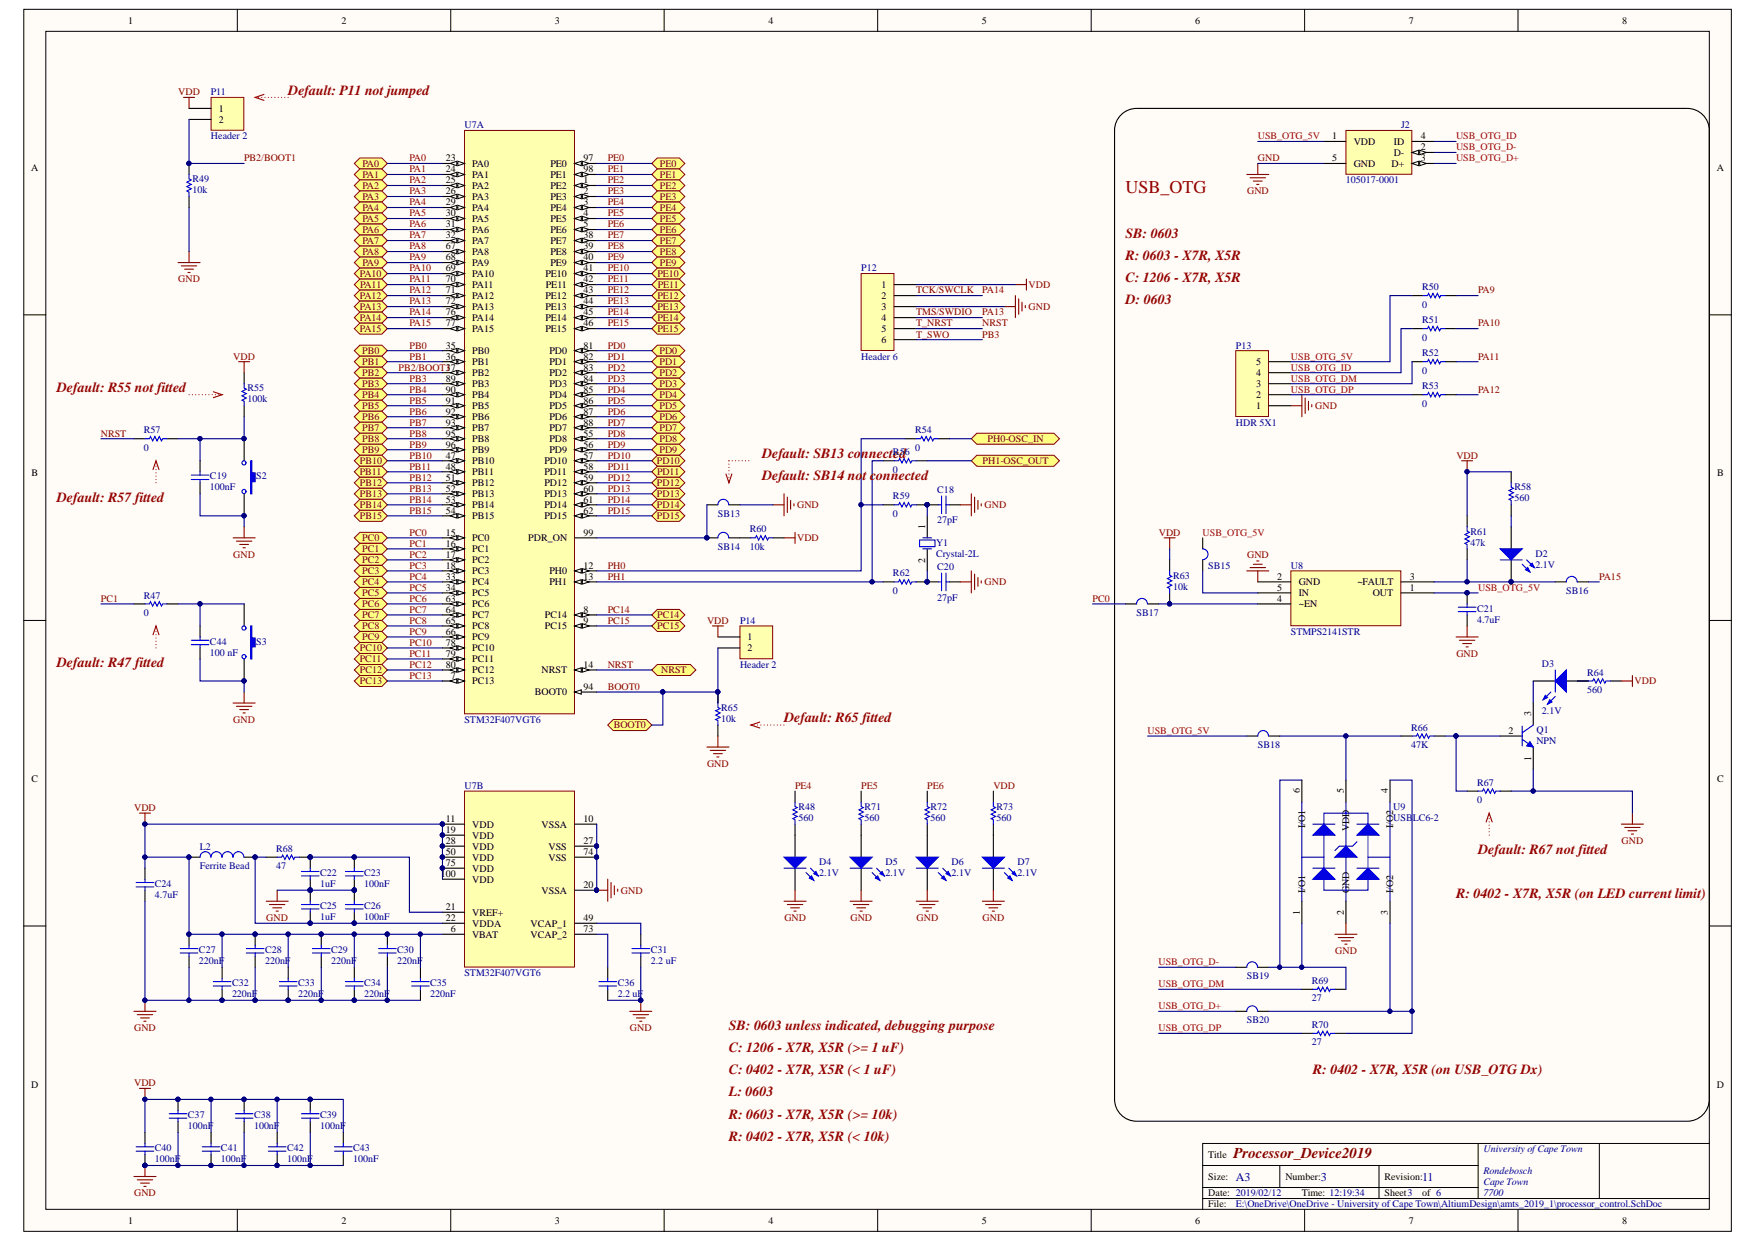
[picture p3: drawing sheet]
<svg xmlns="http://www.w3.org/2000/svg" width="297mm" height="210mm" viewBox="0 0 297 210" stroke-linecap="round" stroke-linejoin="round" font-family="sans-serif">
<defs><g id="words">
<text font-size="3" fill="#980000" x="190.3" y="32.5">USB_OTG</text>
<text font-size="2.5" fill="#800000" x="208.6" y="195.7">Processor_Device2019</text>
<g font-size="2.4" fill="#980000">
<text x="48.7" y="16">Default: P11 not jumped</text>
<text x="190.3" y="40.2">SB: 0603</text>
<text x="190.3" y="43.9">R: 0603 - X7R, X5R</text>
<text x="190.3" y="47.6">C: 1206 - X7R, X5R</text>
<text x="190.3" y="51.3">D: 0603</text>
<text x="9.6" y="66.2">Default: R55 not fitted</text>
<text x="128.8" y="77.4">Default: SB13 connected</text>
<text x="128.8" y="81.1">Default: SB14 not connected</text>
<text x="9.6" y="84.8">Default: R57 fitted</text>
<text x="9.6" y="112.7">Default: R47 fitted</text>
<text x="132.6" y="122">Default: R65 fitted</text>
<text x="249.9" y="144.4">Default: R67 not fitted</text>
<text x="246.2" y="151.8">R: 0402 - X7R, X5R (on LED current limit)</text>
<text x="123.2" y="174.2">SB: 0603 unless indicated, debugging purpose</text>
<text x="123.2" y="177.9">C: 1206 - X7R, X5R (&gt;= 1 uF)</text>
<text x="123.2" y="181.6">C: 0402 - X7R, X5R (&lt; 1 uF)</text>
<text x="123.2" y="185.3">L: 0603</text>
<text x="222" y="181.6">R: 0402 - X7R, X5R (on USB_OTG Dx)</text>
<text x="123.2" y="189">R: 0603 - X7R, X5R (&gt;= 10k)</text>
<text x="123.2" y="192.8">R: 0402 - X7R, X5R (&lt; 10k)</text>
</g>
<g font-size="2" fill="#000080">
<text x="208.9" y="199.5">A3</text>
<text x="223.3" y="199.5">3</text>
<text x="240.4" y="199.5">11</text>
</g>
<g font-size="1.7">
<text x="21.7" y="4">1</text>
<text x="57.7" y="4">2</text>
<text x="93.8" y="4">3</text>
<text x="129.9" y="4">4</text>
<text x="166" y="4">5</text>
<text x="202.1" y="4">6</text>
<text x="238.2" y="4">7</text>
<text x="274.3" y="4">8</text>
<text x="37" y="18.9">1</text>
<text x="37" y="20.7">2</text>
<text x="225.2" y="23.5">1</text>
<text x="240.2" y="23.5">4</text>
<text x="5.3" y="28.9">A</text>
<text x="75.4" y="29.1">24</text>
<text x="75.4" y="27.3">23</text>
<text x="79.8" y="28.2">PA0</text>
<text x="93" y="28.2">PE0</text>
<text x="98.6" y="29.1">98</text>
<text x="98.6" y="27.3">97</text>
<text x="225.2" y="27.3">5</text>
<text x="228.9" y="28.2">GND</text>
<text x="228.9" y="24.5">VDD</text>
<text x="235.3" y="28.2">D+</text>
<text x="235.6" y="24.5">ID</text>
<text x="235.6" y="26.3">D-</text>
<text x="240.2" y="25.4">2</text>
<text x="240.2" y="27.3">3</text>
<text x="290.3" y="28.9">A</text>
<text x="75.4" y="34.7">29</text>
<text x="75.4" y="32.8">26</text>
<text x="75.4" y="31">25</text>
<text x="79.8" y="35.6">PA4</text>
<text x="79.8" y="33.8">PA3</text>
<text x="79.8" y="31.9">PA2</text>
<text x="79.8" y="30">PA1</text>
<text x="93" y="35.6">PE4</text>
<text x="93" y="33.8">PE3</text>
<text x="93" y="31.9">PE2</text>
<text x="93" y="30">PE1</text>
<text x="98.6" y="34.7">3</text>
<text x="98.6" y="32.8">2</text>
<text x="98.6" y="31">1</text>
<text x="75.4" y="40.3">32</text>
<text x="75.4" y="38.4">31</text>
<text x="75.4" y="36.6">30</text>
<text x="79.8" y="41.2">PA7</text>
<text x="79.8" y="39.3">PA6</text>
<text x="79.8" y="37.5">PA5</text>
<text x="93" y="41.2">PE7</text>
<text x="93" y="39.3">PE6</text>
<text x="93" y="37.5">PE5</text>
<text x="98.6" y="40.3">38</text>
<text x="98.6" y="38.4">5</text>
<text x="98.6" y="36.6">4</text>
<text x="75.4" y="47.7">70</text>
<text x="75.4" y="45.9">69</text>
<text x="75.4" y="44">68</text>
<text x="75.4" y="42.1">67</text>
<text x="79.8" y="46.8">PA10</text>
<text x="79.8" y="44.9">PA9</text>
<text x="79.8" y="43.1">PA8</text>
<text x="92.2" y="46.8">PE10</text>
<text x="93" y="44.9">PE9</text>
<text x="93" y="43.1">PE8</text>
<text x="98.6" y="47.7">42</text>
<text x="98.6" y="45.9">41</text>
<text x="98.6" y="44">40</text>
<text x="98.6" y="42.1">39</text>
<text x="75.4" y="53.3">76</text>
<text x="75.4" y="51.4">72</text>
<text x="75.4" y="49.6">71</text>
<text x="79.8" y="52.4">PA13</text>
<text x="79.8" y="50.5">PA12</text>
<text x="79.8" y="48.6">PA11</text>
<text x="92.2" y="52.4">PE13</text>
<text x="92.2" y="50.5">PE12</text>
<text x="92.3" y="48.6">PE11</text>
<text x="98.6" y="53.3">45</text>
<text x="98.6" y="51.4">44</text>
<text x="98.6" y="49.6">43</text>
<text x="149" y="48.6">1</text>
<text x="149" y="50.5">2</text>
<text x="149" y="52.4">3</text>
<text x="75.4" y="58.9">35</text>
<text x="75.4" y="55.2">77</text>
<text x="79.8" y="59.8">PB0</text>
<text x="79.8" y="56.1">PA15</text>
<text x="79.8" y="54.2">PA14</text>
<text x="92.2" y="56.1">PE15</text>
<text x="92.2" y="54.2">PE14</text>
<text x="92.9" y="59.8">PD0</text>
<text x="98.6" y="58.9">81</text>
<text x="98.6" y="55.2">46</text>
<text x="149" y="54.2">4</text>
<text x="149" y="56.1">5</text>
<text x="149" y="58">6</text>
<text x="75.4" y="64.5">89</text>
<text x="75.4" y="62.6">37</text>
<text x="75.4" y="60.8">36</text>
<text x="79.8" y="65.4">PB3</text>
<text x="79.8" y="63.6">PB2</text>
<text x="79.8" y="61.7">PB1</text>
<text x="92.9" y="65.4">PD3</text>
<text x="92.9" y="63.6">PD2</text>
<text x="92.9" y="61.7">PD1</text>
<text x="98.6" y="64.5">84</text>
<text x="98.6" y="62.6">83</text>
<text x="98.6" y="60.8">82</text>
<text x="212.4" y="65.4">3</text>
<text x="212.4" y="63.6">4</text>
<text x="212.4" y="61.7">5</text>
<text x="75.4" y="71.9">93</text>
<text x="75.4" y="70.1">92</text>
<text x="75.4" y="68.2">91</text>
<text x="75.4" y="66.4">90</text>
<text x="79.8" y="71">PB6</text>
<text x="79.8" y="69.1">PB5</text>
<text x="79.8" y="67.3">PB4</text>
<text x="92.9" y="71">PD6</text>
<text x="92.9" y="69.1">PD5</text>
<text x="92.9" y="67.3">PD4</text>
<text x="98.6" y="71.9">88</text>
<text x="98.6" y="70.1">87</text>
<text x="98.6" y="68.2">86</text>
<text x="98.6" y="66.4">85</text>
<text x="212.4" y="69.1">1</text>
<text x="212.4" y="67.3">2</text>
<text x="75.4" y="77.5">47</text>
<text x="75.4" y="75.7">96</text>
<text x="75.4" y="73.8">95</text>
<text x="79.8" y="76.6">PB9</text>
<text x="79.8" y="74.7">PB8</text>
<text x="79.8" y="72.9">PB7</text>
<text x="92.9" y="76.6">PD9</text>
<text x="92.9" y="74.7">PD8</text>
<text x="92.9" y="72.9">PD7</text>
<text x="98.6" y="77.5">57</text>
<text x="98.6" y="75.7">56</text>
<text x="98.6" y="73.8">55</text>
<text x="5.3" y="80.5">B</text>
<text x="75.4" y="83.1">52</text>
<text x="75.4" y="81.2">51</text>
<text x="75.4" y="79.4">48</text>
<text x="79.8" y="82.2">PB12</text>
<text x="79.8" y="80.3">PB11</text>
<text x="79.8" y="78.4">PB10</text>
<text x="92" y="82.2">PD12</text>
<text x="92" y="78.4">PD10</text>
<text x="92.1" y="80.3">PD11</text>
<text x="98.6" y="83.1">60</text>
<text x="98.6" y="81.2">59</text>
<text x="98.6" y="79.4">58</text>
<text x="290.3" y="80.5">B</text>
<text x="75.4" y="86.8">54</text>
<text x="75.4" y="85">53</text>
<text x="79.8" y="87.7">PB15</text>
<text x="79.8" y="85.9">PB14</text>
<text x="79.8" y="84">PB13</text>
<text x="92" y="87.7">PD15</text>
<text x="92" y="85.9">PD14</text>
<text x="92" y="84">PD13</text>
<text x="98.6" y="86.8">62</text>
<text x="98.6" y="85">61</text>
<text x="156.4" y="89.4" transform="rotate(-90 156.4 89.4)">1</text>
<text x="75.4" y="94.3">17</text>
<text x="75.4" y="92.4">16</text>
<text x="75.4" y="90.5">15</text>
<text x="79.8" y="95.2">PC2</text>
<text x="79.8" y="93.3">PC1</text>
<text x="79.8" y="91.5">PC0</text>
<text x="89.3" y="91.5">PDR_ON</text>
<text x="98.6" y="90.5">99</text>
<text x="156.4" y="95.1" transform="rotate(-90 156.4 95.1)">2</text>
<text x="75.4" y="101.7">63</text>
<text x="75.4" y="99.8">34</text>
<text x="75.4" y="98">33</text>
<text x="75.4" y="96.1">18</text>
<text x="79.8" y="100.8">PC5</text>
<text x="79.8" y="98.9">PC4</text>
<text x="79.8" y="97">PC3</text>
<text x="92.9" y="98.9">PH1</text>
<text x="92.9" y="97">PH0</text>
<text x="98.6" y="98">13</text>
<text x="98.6" y="96.1">12</text>
<text x="215.9" y="98">2</text>
<text x="215.9" y="101.7">4</text>
<text x="215.9" y="99.8">5</text>
<text x="219.6" y="98.9">GND</text>
<text x="219.6" y="100.8">IN</text>
<text x="229.5" y="98.9">~FAULT</text>
<text x="232.1" y="100.8">OUT</text>
<text x="238.3" y="99.8">1</text>
<text x="238.3" y="98">3</text>
<text x="75.4" y="107.3">66</text>
<text x="75.4" y="105.4">65</text>
<text x="75.4" y="103.6">64</text>
<text x="79.8" y="106.3">PC8</text>
<text x="79.8" y="104.5">PC7</text>
<text x="79.8" y="102.6">PC6</text>
<text x="92.1" y="106.3">PC15</text>
<text x="92.1" y="104.5">PC14</text>
<text x="98.6" y="105.4">9</text>
<text x="98.6" y="103.6">8</text>
<text x="219.6" y="102.6">~EN</text>
<text x="75.4" y="112.9">80</text>
<text x="75.4" y="111">79</text>
<text x="75.4" y="109.1">78</text>
<text x="79.8" y="113.8">PC12</text>
<text x="79.8" y="111.9">PC11</text>
<text x="79.8" y="110.1">PC10</text>
<text x="79.8" y="108.2">PC9</text>
<text x="91.6" y="113.8">NRST</text>
<text x="98.6" y="112.9">14</text>
<text x="126.4" y="108.2">1</text>
<text x="126.4" y="110.1">2</text>
<text x="76.2" y="114.7">7</text>
<text x="79.8" y="115.6">PC13</text>
<text x="90.4" y="117.5">BOOT0</text>
<text x="98.6" y="116.6">94</text>
<text x="255" y="124">2</text>
<text x="258.9" y="121.1" transform="rotate(-90 258.9 121.1)">3</text>
<text x="258.9" y="128.6" transform="rotate(-90 258.9 128.6)">1</text>
<text x="5.3" y="132.2">C</text>
<text x="219.7" y="134.1" transform="rotate(-90 219.7 134.1)">6</text>
<text x="227.2" y="134.1" transform="rotate(-90 227.2 134.1)">5</text>
<text x="234.6" y="134.1" transform="rotate(-90 234.6 134.1)">4</text>
<text x="290.3" y="132.2">C</text>
<text x="75.4" y="140.8">19</text>
<text x="75.4" y="142.7">28</text>
<text x="75.4" y="138.9">11</text>
<text x="79.8" y="141.7">VDD</text>
<text x="79.8" y="139.9">VDD</text>
<text x="79.8" y="143.6">VDD</text>
<text x="91.6" y="139.9">VSSA</text>
<text x="92.7" y="143.6">VSS</text>
<text x="98.6" y="138.9">10</text>
<text x="98.6" y="142.7">27</text>
<text x="220.7" y="140" transform="rotate(-90 220.7 140)">I/O1</text>
<text x="228.1" y="140.5" transform="rotate(-90 228.1 140.5)">VDD</text>
<text x="235.5" y="140" transform="rotate(-90 235.5 140)">I/O2</text>
<text x="74.5" y="148.2">100</text>
<text x="75.4" y="144.5">50</text>
<text x="75.4" y="146.4">75</text>
<text x="79.8" y="145.5">VDD</text>
<text x="79.8" y="147.3">VDD</text>
<text x="79.8" y="149.2">VDD</text>
<text x="92.7" y="145.5">VSS</text>
<text x="98.6" y="144.5">74</text>
<text x="75.4" y="153.8">21</text>
<text x="75.4" y="155.7">22</text>
<text x="79.8" y="154.7">VREF+</text>
<text x="91.6" y="151">VSSA</text>
<text x="98.6" y="155.7">49</text>
<text x="98.6" y="150.1">20</text>
<text x="219.7" y="154.6" transform="rotate(-90 219.7 154.6)">1</text>
<text x="220.7" y="151" transform="rotate(-90 220.7 151)">I/O1</text>
<text x="227.2" y="154.6" transform="rotate(-90 227.2 154.6)">2</text>
<text x="228.1" y="151" transform="rotate(-90 228.1 151)">GND</text>
<text x="234.6" y="154.6" transform="rotate(-90 234.6 154.6)">3</text>
<text x="235.5" y="151" transform="rotate(-90 235.5 151)">I/O2</text>
<text x="76.2" y="157.5">6</text>
<text x="79.8" y="158.5">VBAT</text>
<text x="79.8" y="156.6">VDDA</text>
<text x="89.7" y="158.5">VCAP_2</text>
<text x="89.7" y="156.6">VCAP_1</text>
<text x="98.6" y="157.5">73</text>
<text x="5.3" y="183.8">D</text>
<text x="290.3" y="183.8">D</text>
<text x="204.3" y="195.7">Title</text>
<text x="204.3" y="199.4">Size:</text>
<text x="204.3" y="202.2">Date: 2019/02/12</text>
<text x="217.3" y="199.4">Number:</text>
<text x="220.1" y="202.2">Time: 12:19:34</text>
<text x="234.1" y="199.4">Revision:</text>
<text x="234.1" y="202.2">Sheet3</text>
<text x="240.4" y="202.2">of 6</text>
<text x="21.7" y="206.8">1</text>
<text x="57.7" y="206.8">2</text>
<text x="93.8" y="206.8">3</text>
<text x="129.9" y="206.8">4</text>
<text x="166" y="206.8">5</text>
<text x="202.1" y="206.8">6</text>
<text x="204.3" y="204">File:</text>
<text x="238.2" y="206.8">7</text>
<text x="274.3" y="206.8">8</text>
</g>
<g font-size="1.7" fill="#800000">
<text x="30.1" y="16.1">VDD</text>
<text x="41.3" y="27.3">PB2/BOOT1</text>
<text x="61.3" y="28.2">PA0</text>
<text x="69.2" y="27.3">PA0</text>
<text x="69.2" y="29.1">PA1</text>
<text x="102.7" y="27.3">PE0</text>
<text x="102.7" y="29.1">PE1</text>
<text x="111.6" y="28.2">PE0</text>
<text x="212.7" y="27.3">GND</text>
<text x="61.3" y="30">PA1</text>
<text x="61.3" y="31.9">PA2</text>
<text x="61.3" y="33.8">PA3</text>
<text x="61.3" y="35.6">PA4</text>
<text x="69.2" y="31">PA2</text>
<text x="69.2" y="32.8">PA3</text>
<text x="69.2" y="34.7">PA4</text>
<text x="102.7" y="31">PE2</text>
<text x="102.7" y="32.8">PE3</text>
<text x="102.7" y="34.7">PE4</text>
<text x="111.6" y="30">PE1</text>
<text x="111.6" y="31.9">PE2</text>
<text x="111.6" y="33.8">PE3</text>
<text x="111.6" y="35.6">PE4</text>
<text x="210.8" y="32.8">GND</text>
<text x="61.3" y="37.5">PA5</text>
<text x="61.3" y="39.3">PA6</text>
<text x="61.3" y="41.2">PA7</text>
<text x="69.2" y="36.6">PA5</text>
<text x="69.2" y="38.4">PA6</text>
<text x="69.2" y="40.3">PA7</text>
<text x="102.7" y="36.6">PE5</text>
<text x="102.7" y="38.4">PE6</text>
<text x="102.7" y="40.3">PE7</text>
<text x="111.6" y="37.5">PE5</text>
<text x="111.6" y="39.3">PE6</text>
<text x="111.6" y="41.2">PE7</text>
<text x="30.1" y="47.7">GND</text>
<text x="60.8" y="46.8">PA10</text>
<text x="61.3" y="43.1">PA8</text>
<text x="61.3" y="44.9">PA9</text>
<text x="69.2" y="42.1">PA8</text>
<text x="69.2" y="44">PA9</text>
<text x="69.2" y="45.9">PA10</text>
<text x="69.2" y="47.7">PA11</text>
<text x="102.7" y="42.1">PE8</text>
<text x="102.7" y="44">PE9</text>
<text x="102.7" y="45.9">PE10</text>
<text x="102.7" y="47.7">PE11</text>
<text x="111.2" y="46.8">PE10</text>
<text x="111.6" y="43.1">PE8</text>
<text x="111.6" y="44.9">PE9</text>
<text x="60.8" y="50.5">PA12</text>
<text x="60.8" y="52.4">PA13</text>
<text x="60.9" y="48.6">PA11</text>
<text x="69.2" y="49.6">PA12</text>
<text x="69.2" y="51.4">PA13</text>
<text x="69.2" y="53.3">PA14</text>
<text x="102.7" y="49.6">PE12</text>
<text x="102.7" y="51.4">PE13</text>
<text x="102.7" y="53.3">PE14</text>
<text x="111.2" y="50.5">PE12</text>
<text x="111.2" y="52.4">PE13</text>
<text x="111.2" y="48.6">PE11</text>
<text x="154.9" y="49.6">TCK/SWCLK</text>
<text x="154.9" y="53.3">TMS/SWDIO</text>
<text x="166.1" y="49.6">PA14</text>
<text x="166.1" y="53.3">PA13</text>
<text x="173.9" y="52.4">GND</text>
<text x="173.9" y="48.6">VDD</text>
<text x="249.9" y="49.6">PA9</text>
<text x="60.8" y="54.2">PA14</text>
<text x="60.8" y="56.1">PA15</text>
<text x="61.2" y="59.8">PB0</text>
<text x="69.2" y="55.2">PA15</text>
<text x="69.2" y="58.9">PB0</text>
<text x="102.7" y="55.2">PE15</text>
<text x="102.7" y="58.9">PD0</text>
<text x="111.2" y="54.2">PE14</text>
<text x="111.2" y="56.1">PE15</text>
<text x="111.5" y="59.8">PD0</text>
<text x="154.9" y="55.2">T_NRST</text>
<text x="154.9" y="57.1">T_SWO</text>
<text x="166.1" y="55.2">NRST</text>
<text x="166.1" y="57.1">PB3</text>
<text x="249.9" y="55.2">PA10</text>
<text x="39.4" y="60.8">VDD</text>
<text x="61.2" y="61.7">PB1</text>
<text x="61.2" y="63.6">PB2</text>
<text x="61.2" y="65.4">PB3</text>
<text x="67.4" y="62.6">PB2/BOOT1</text>
<text x="69.2" y="60.8">PB1</text>
<text x="69.2" y="64.5">PB3</text>
<text x="102.7" y="60.8">PD1</text>
<text x="102.7" y="62.6">PD2</text>
<text x="102.7" y="64.5">PD3</text>
<text x="111.5" y="61.7">PD1</text>
<text x="111.5" y="63.6">PD2</text>
<text x="111.5" y="65.4">PD3</text>
<text x="249.9" y="60.8">PA11</text>
<text x="61.2" y="67.3">PB4</text>
<text x="61.2" y="69.1">PB5</text>
<text x="61.2" y="71">PB6</text>
<text x="69.2" y="66.4">PB4</text>
<text x="69.2" y="68.2">PB5</text>
<text x="69.2" y="70.1">PB6</text>
<text x="69.2" y="71.9">PB7</text>
<text x="102.7" y="66.4">PD4</text>
<text x="102.7" y="68.2">PD5</text>
<text x="102.7" y="70.1">PD6</text>
<text x="102.7" y="71.9">PD7</text>
<text x="111.5" y="67.3">PD4</text>
<text x="111.5" y="69.1">PD5</text>
<text x="111.5" y="71">PD6</text>
<text x="222.3" y="69.1">GND</text>
<text x="249.9" y="66.4">PA12</text>
<text x="17.1" y="73.8">NRST</text>
<text x="61.2" y="72.9">PB7</text>
<text x="61.2" y="74.7">PB8</text>
<text x="61.2" y="76.6">PB9</text>
<text x="69.2" y="73.8">PB8</text>
<text x="69.2" y="75.7">PB9</text>
<text x="69.2" y="77.5">PB10</text>
<text x="102.7" y="73.8">PD8</text>
<text x="102.7" y="75.7">PD9</text>
<text x="102.7" y="77.5">PD10</text>
<text x="111.5" y="72.9">PD7</text>
<text x="111.5" y="74.7">PD8</text>
<text x="111.5" y="76.6">PD9</text>
<text x="167" y="74.7">PH0-OSC_IN</text>
<text x="246.2" y="77.5">VDD</text>
<text x="60.8" y="78.4">PB10</text>
<text x="60.8" y="80.3">PB11</text>
<text x="60.8" y="82.2">PB12</text>
<text x="69.2" y="79.4">PB11</text>
<text x="69.2" y="81.2">PB12</text>
<text x="69.2" y="83.1">PB13</text>
<text x="102.7" y="79.4">PD11</text>
<text x="102.7" y="81.2">PD12</text>
<text x="102.7" y="83.1">PD13</text>
<text x="111.1" y="78.4">PD10</text>
<text x="111.1" y="82.2">PD12</text>
<text x="111.1" y="80.3">PD11</text>
<text x="166.1" y="78.4">PH1-OSC_OUT</text>
<text x="60.8" y="84">PB13</text>
<text x="60.8" y="85.9">PB14</text>
<text x="60.8" y="87.7">PB15</text>
<text x="69.2" y="85">PB14</text>
<text x="69.2" y="86.8">PB15</text>
<text x="102.7" y="85">PD14</text>
<text x="102.7" y="86.8">PD15</text>
<text x="111.1" y="84">PD13</text>
<text x="111.1" y="85.9">PD14</text>
<text x="111.1" y="87.7">PD15</text>
<text x="134.8" y="85.9">GND</text>
<text x="166.5" y="85.9">GND</text>
<text x="39.4" y="94.3">GND</text>
<text x="61.2" y="91.5">PC0</text>
<text x="61.2" y="93.3">PC1</text>
<text x="61.2" y="95.2">PC2</text>
<text x="69.2" y="90.5">PC0</text>
<text x="69.2" y="92.4">PC1</text>
<text x="69.2" y="94.3">PC2</text>
<text x="134.8" y="91.5">VDD</text>
<text x="195.9" y="90.5">VDD</text>
<text x="210.8" y="94.3">GND</text>
<text x="17.1" y="101.7">PC1</text>
<text x="61.2" y="97">PC3</text>
<text x="61.2" y="98.9">PC4</text>
<text x="61.2" y="100.8">PC5</text>
<text x="69.2" y="96.1">PC3</text>
<text x="69.2" y="98">PC4</text>
<text x="69.2" y="99.8">PC5</text>
<text x="69.2" y="101.7">PC6</text>
<text x="102.7" y="96.1">PH0</text>
<text x="102.7" y="98">PH1</text>
<text x="166.5" y="98.9">GND</text>
<text x="184.7" y="101.7">PC0</text>
<text x="270.4" y="98">PA15</text>
<text x="61.2" y="102.6">PC6</text>
<text x="61.2" y="104.5">PC7</text>
<text x="61.2" y="106.3">PC8</text>
<text x="69.2" y="103.6">PC7</text>
<text x="69.2" y="105.4">PC8</text>
<text x="69.2" y="107.3">PC9</text>
<text x="102.7" y="103.6">PC14</text>
<text x="102.7" y="105.4">PC15</text>
<text x="111.1" y="104.5">PC14</text>
<text x="111.1" y="106.3">PC15</text>
<text x="119.5" y="105.4">VDD</text>
<text x="60.8" y="110.1">PC10</text>
<text x="60.8" y="111.9">PC11</text>
<text x="60.8" y="113.8">PC12</text>
<text x="61.2" y="108.2">PC9</text>
<text x="69.2" y="109.1">PC10</text>
<text x="69.2" y="111">PC11</text>
<text x="69.2" y="112.9">PC12</text>
<text x="102.7" y="112.9">NRST</text>
<text x="111.8" y="113.8">NRST</text>
<text x="246.2" y="111">GND</text>
<text x="60.8" y="115.6">PC13</text>
<text x="69.2" y="114.7">PC13</text>
<text x="102.7" y="116.6">BOOT0</text>
<text x="276.3" y="115.6">VDD</text>
<text x="39.4" y="122.2">GND</text>
<text x="103.7" y="123.1">BOOT0</text>
<text x="119.5" y="129.6">GND</text>
<text x="22.7" y="137.1">VDD</text>
<text x="134.4" y="133.3">PE4</text>
<text x="145.6" y="133.3">PE5</text>
<text x="156.8" y="133.3">PE6</text>
<text x="167.9" y="133.3">VDD</text>
<text x="274.1" y="142.7">GND</text>
<text x="45" y="155.7">GND</text>
<text x="105" y="151">GND</text>
<text x="132.6" y="155.7">GND</text>
<text x="143.8" y="155.7">GND</text>
<text x="154.9" y="155.7">GND</text>
<text x="166.1" y="155.7">GND</text>
<text x="225.7" y="161.3">GND</text>
<text x="22.7" y="174.3">GND</text>
<text x="106.5" y="174.3">GND</text>
<text x="22.7" y="183.6">VDD</text>
<text x="22.7" y="202.2">GND</text>
</g>
<g font-size="1.7" fill="#000080">
<text x="35.7" y="16.1">P11</text>
<text x="35.7" y="23.5">Header 2</text>
<text x="78.5" y="21.7">U7A</text>
<text x="236.9" y="21.7">J2</text>
<text x="32.5" y="32.7">10k</text>
<text x="32.5" y="30.8">R49</text>
<text x="227.6" y="31">105017-0001</text>
<text x="145.6" y="45.9">P12</text>
<text x="240.4" y="52">0</text>
<text x="240.4" y="49">R50</text>
<text x="208.9" y="58.9">P13</text>
<text x="240.4" y="57.6">0</text>
<text x="240.4" y="54.6">R51</text>
<text x="145.6" y="60.8">Header 6</text>
<text x="240.4" y="63.2">0</text>
<text x="240.4" y="60.2">R52</text>
<text x="240.4" y="65.8">R53</text>
<text x="41.8" y="68">100k</text>
<text x="41.8" y="66.1">R55</text>
<text x="208.9" y="71.9">HDR 5X1</text>
<text x="240.4" y="68.8">0</text>
<text x="24.3" y="76.2">0</text>
<text x="24.3" y="73.2">R57</text>
<text x="151" y="77">R56</text>
<text x="154.7" y="76.2">0</text>
<text x="154.7" y="73.2">R54</text>
<text x="35.5" y="82.9">100nF</text>
<text x="35.5" y="81">C19</text>
<text x="43.3" y="81">S2</text>
<text x="151" y="79.9">0</text>
<text x="158.5" y="83.3">C18</text>
<text x="256" y="82.9">R58</text>
<text x="121.3" y="87.4">SB13</text>
<text x="126.8" y="90">R60</text>
<text x="151" y="87.4">0</text>
<text x="151" y="84.4">R59</text>
<text x="158.5" y="88.5">27pF</text>
<text x="256" y="84.7">560</text>
<text x="121.3" y="92.9">SB14</text>
<text x="126.8" y="92.9">10k</text>
<text x="158.2" y="92.2">Y1</text>
<text x="158.2" y="94.1">Crystal-2L</text>
<text x="248.6" y="92.2">47k</text>
<text x="248.6" y="90.4">R61</text>
<text x="259.6" y="95.9">2.1V</text>
<text x="259.6" y="94.1">D2</text>
<text x="24.3" y="101.1">R47</text>
<text x="151" y="100.4">0</text>
<text x="151" y="97.4">R62</text>
<text x="158.5" y="101.5">27pF</text>
<text x="158.5" y="96.3">C20</text>
<text x="198.3" y="99.7">10k</text>
<text x="198.3" y="97.8">R63</text>
<text x="204.3" y="96.1">SB15</text>
<text x="218.2" y="96.1">U8</text>
<text x="264.8" y="100.4">SB16</text>
<text x="24.3" y="104.1">0</text>
<text x="125.1" y="105.4">P14</text>
<text x="192.1" y="104.1">SB17</text>
<text x="218.2" y="107.3">STMPS2141STR</text>
<text x="249.7" y="105.2">4.7uF</text>
<text x="249.7" y="103.4">C21</text>
<text x="35.5" y="110.8">100 nF</text>
<text x="35.5" y="109">C44</text>
<text x="43.3" y="109">S3</text>
<text x="125.1" y="112.9">Header 2</text>
<text x="260.7" y="112.7">D3</text>
<text x="268.3" y="117.1">560</text>
<text x="268.3" y="114.2">R64</text>
<text x="78.5" y="122.2">STM32F407VGT6</text>
<text x="121.9" y="122">10k</text>
<text x="121.9" y="120.1">R65</text>
<text x="238.6" y="123.5">R66</text>
<text x="259.8" y="123.8">Q1</text>
<text x="259.8" y="125.7">NPN</text>
<text x="260.7" y="120.7">2.1V</text>
<text x="212.7" y="126.5">SB18</text>
<text x="238.6" y="126.5">47K</text>
<text x="78.5" y="133.3">U7B</text>
<text x="135" y="136.9">R48</text>
<text x="146.1" y="136.9">R71</text>
<text x="157.3" y="136.9">R72</text>
<text x="168.5" y="136.9">R73</text>
<text x="235.5" y="136.9">U9</text>
<text x="249.7" y="135.8">0</text>
<text x="249.7" y="132.8">R67</text>
<text x="33.8" y="143.6">L2</text>
<text x="46.7" y="143.9">R68</text>
<text x="135" y="138.7">560</text>
<text x="146.1" y="138.7">560</text>
<text x="157.3" y="138.7">560</text>
<text x="168.5" y="138.7">560</text>
<text x="235.5" y="138.7">USBLC6-2</text>
<text x="26.2" y="149.9">C24</text>
<text x="33.8" y="146.9">Ferrite Bead</text>
<text x="46.7" y="146.9">47</text>
<text x="54.1" y="149.9">1uF</text>
<text x="54.1" y="148">C22</text>
<text x="61.6" y="149.9">100nF</text>
<text x="61.6" y="148">C23</text>
<text x="138.5" y="148">2.1V</text>
<text x="138.5" y="146.2">D4</text>
<text x="149.7" y="148">2.1V</text>
<text x="149.7" y="146.2">D5</text>
<text x="160.9" y="148">2.1V</text>
<text x="160.9" y="146.2">D6</text>
<text x="172" y="148">2.1V</text>
<text x="172" y="146.2">D7</text>
<text x="26.2" y="151.7">4.7uF</text>
<text x="54.1" y="155.5">1uF</text>
<text x="54.1" y="153.6">C25</text>
<text x="61.6" y="155.5">100nF</text>
<text x="61.6" y="153.6">C26</text>
<text x="33.6" y="161">C27</text>
<text x="44.8" y="161">C28</text>
<text x="56" y="161">C29</text>
<text x="67.1" y="161">C30</text>
<text x="110" y="161">C31</text>
<text x="33.6" y="162.9">220nF</text>
<text x="39.2" y="166.6">C32</text>
<text x="44.8" y="162.9">220nF</text>
<text x="50.4" y="166.6">C33</text>
<text x="56" y="162.9">220nF</text>
<text x="61.6" y="166.6">C34</text>
<text x="67.1" y="162.9">220nF</text>
<text x="72.7" y="166.6">C35</text>
<text x="78.5" y="165">STM32F407VGT6</text>
<text x="104.4" y="166.6">C36</text>
<text x="110" y="162.9">2.2 uF</text>
<text x="210.8" y="165.5">SB19</text>
<text x="221.8" y="166.3">R69</text>
<text x="39.2" y="168.5">220nF</text>
<text x="50.4" y="168.5">220nF</text>
<text x="61.6" y="168.5">220nF</text>
<text x="72.7" y="168.5">220nF</text>
<text x="104.4" y="168.5">2.2 uF</text>
<text x="210.8" y="173">SB20</text>
<text x="221.8" y="169.2">27</text>
<text x="221.8" y="173.7">R70</text>
<text x="221.8" y="176.7">27</text>
<text x="31.8" y="190.8">100nF</text>
<text x="31.8" y="189">C37</text>
<text x="42.9" y="190.8">100nF</text>
<text x="42.9" y="189">C38</text>
<text x="54.1" y="190.8">100nF</text>
<text x="54.1" y="189">C39</text>
<text x="26.2" y="196.4">100nF</text>
<text x="26.2" y="194.6">C40</text>
<text x="37.4" y="196.4">100nF</text>
<text x="37.4" y="194.6">C41</text>
<text x="48.5" y="196.4">100nF</text>
<text x="48.5" y="194.6">C42</text>
<text x="59.7" y="196.4">100nF</text>
<text x="59.7" y="194.6">C43</text>
<text x="250.8" y="194.7">University of Cape Town</text>
<text x="250.8" y="198.5">Rondebosch</text>
<text x="250.8" y="200.3">Cape Town</text>
<text x="250.8" y="202.2">7700</text>
<text x="208.9" y="204">E:\OneDrive\OneDrive - University of Cape Town\AltiumDesign\amts_2019_1\processor_control.SchDoc</text>
</g>
<g font-size="1.7" fill="#bf0000">
<text x="212.7" y="23.5">USB_OTG_5V</text>
<text x="246.2" y="23.5">USB_OTG_ID</text>
<text x="246.2" y="25.4">USB_OTG_D-</text>
<text x="246.2" y="27.3">USB_OTG_D+</text>
<text x="218.2" y="60.8">USB_OTG_5V</text>
<text x="218.2" y="64.5">USB_OTG_DM</text>
<text x="218.2" y="62.6">USB_OTG_ID</text>
<text x="218.2" y="66.4">USB_OTG_DP</text>
<text x="203.3" y="90.5">USB_OTG_5V</text>
<text x="249.9" y="99.8">USB_OTG_5V</text>
<text x="194" y="124">USB_OTG_5V</text>
<text x="195.9" y="166.8">USB_OTG_DM</text>
<text x="195.9" y="163.1">USB_OTG_D-</text>
<text x="195.9" y="170.6">USB_OTG_D+</text>
<text x="195.9" y="174.3">USB_OTG_DP</text>
</g>
</g></defs>
<g fill="#fffcf8" stroke="#000" stroke-width=".17">
<path d="M4 1.6h288.7v206.5h-288.7z"/>
<path d="M7.7 5.3h281.3v199.1h-281.3z"/>
</g>
<g fill="none" stroke="#000" stroke-width=".17">
<path d="M40.1 1.6v3.7M76.2 1.6v3.7M112.3 1.6v3.7M148.4 1.6v3.7M184.5 1.6v3.7M220.6 1.6v3.7M256.6 1.6v3.7M4 53.2h3.7M289 53.2h3.7M4 104.9h3.7M289 104.9h3.7M4 156.5h3.7"/>
<path d="M289 156.5h3.7M203.3 197h46.6M216.4 197v3.7M233.1 197v5.6M249.9 193.3v9.3M270.4 193.3h-67.1v11.1M289 193.3h-18.6v9.3M40.1 204.4v3.7M76.2 204.4v3.7M112.3 204.4v3.7M148.4 204.4v3.7M184.5 204.4v3.7"/>
<path d="M203.3 202.6h85.7M203.3 200.7h46.6M220.6 204.4v3.7M256.6 204.4v3.7"/>
</g>
<g fill="#ffff80" stroke="#800000" stroke-width=".17">
<path d="M59.9 27.6l.9-.9h3.8l.9 .9-.9 1h-3.8z" fill-rule="evenodd"/>
<path d="M59.9 29.5l.9-.9h3.8l.9 .9-.9 .9h-3.8z" fill-rule="evenodd"/>
<path d="M59.9 31.3l.9-.9h3.8l.9 .9-.9 1h-3.8z" fill-rule="evenodd"/>
<path d="M59.9 33.2l.9-.9h3.8l.9 .9-.9 .9h-3.8z" fill-rule="evenodd"/>
<path d="M59.9 35.1l.9-1h3.8l.9 1-.9 .9h-3.8z" fill-rule="evenodd"/>
<path d="M59.9 36.9l.9-.9h3.8l.9 .9-.9 1h-3.8z" fill-rule="evenodd"/>
<path d="M59.9 38.8l.9-.9h3.8l.9 .9-.9 .9h-3.8z" fill-rule="evenodd"/>
<path d="M59.9 40.7l.9-1h3.8l.9 1-.9 .9h-3.8z" fill-rule="evenodd"/>
<path d="M59.9 42.5l.9-.9h3.8l.9 .9-.9 .9h-3.8z" fill-rule="evenodd"/>
<path d="M59.9 44.4l.9-1h3.8l.9 1-.9 .9h-3.8z" fill-rule="evenodd"/>
<path d="M59.9 46.2l.9-.9h3.8l.9 .9-.9 1h-3.8z" fill-rule="evenodd"/>
<path d="M59.9 48.1l.9-.9h3.8l.9 .9-.9 .9h-3.8z" fill-rule="evenodd"/>
<path d="M59.9 50l.9-1h3.8l.9 1-.9 .9h-3.8z" fill-rule="evenodd"/>
<path d="M59.9 51.8l.9-.9h3.8l.9 .9-.9 .9h-3.8z" fill-rule="evenodd"/>
<path d="M59.9 53.7l.9-1h3.8l.9 1-.9 .9h-3.8z" fill-rule="evenodd"/>
<path d="M59.9 55.5l.9-.9h3.8l.9 .9-.9 1h-3.8z" fill-rule="evenodd"/>
<path d="M59.9 59.3l.9-1h3.8l.9 1-.9 .9h-3.8z" fill-rule="evenodd"/>
<path d="M59.9 61.1l.9-.9h3.8l.9 .9-.9 1h-3.8z" fill-rule="evenodd"/>
<path d="M59.9 63l.9-.9h3.8l.9 .9-.9 .9h-3.8z" fill-rule="evenodd"/>
<path d="M59.9 64.8l.9-.9h3.8l.9 .9-.9 1h-3.8z" fill-rule="evenodd"/>
<path d="M59.9 66.7l.9-.9h3.8l.9 .9-.9 .9h-3.8z" fill-rule="evenodd"/>
<path d="M59.9 68.6l.9-1h3.8l.9 1-.9 .9h-3.8z" fill-rule="evenodd"/>
<path d="M59.9 70.4l.9-.9h3.8l.9 .9-.9 1h-3.8z" fill-rule="evenodd"/>
<path d="M59.9 72.3l.9-.9h3.8l.9 .9-.9 .9h-3.8z" fill-rule="evenodd"/>
<path d="M59.9 74.2l.9-1h3.8l.9 1-.9 .9h-3.8z" fill-rule="evenodd"/>
<path d="M59.9 76l.9-.9h3.8l.9 .9-.9 .9h-3.8z" fill-rule="evenodd"/>
<path d="M59.9 77.9l.9-1h3.8l.9 1-.9 .9h-3.8z" fill-rule="evenodd"/>
<path d="M59.9 79.7l.9-.9h3.8l.9 .9-.9 1h-3.8z" fill-rule="evenodd"/>
<path d="M59.9 81.6l.9-.9h3.8l.9 .9-.9 .9h-3.8z" fill-rule="evenodd"/>
<path d="M59.9 83.5l.9-1h3.8l.9 1-.9 .9h-3.8z" fill-rule="evenodd"/>
<path d="M59.9 85.3l.9-.9h3.8l.9 .9-.9 .9h-3.8z" fill-rule="evenodd"/>
<path d="M59.9 87.2l.9-1h3.8l.9 1-.9 .9h-3.8z" fill-rule="evenodd"/>
<path d="M59.9 90.9l.9-.9h3.8l.9 .9-.9 .9h-3.8z" fill-rule="evenodd"/>
<path d="M59.9 92.8l.9-1h3.8l.9 1-.9 .9h-3.8z" fill-rule="evenodd"/>
<path d="M59.9 94.6l.9-.9h3.8l.9 .9-.9 1h-3.8z" fill-rule="evenodd"/>
<path d="M59.9 96.5l.9-.9h3.8l.9 .9-.9 .9h-3.8z" fill-rule="evenodd"/>
<path d="M59.9 98.3l.9-.9h3.8l.9 .9-.9 1h-3.8z" fill-rule="evenodd"/>
<path d="M59.9 100.2l.9-.9h3.8l.9 .9-.9 .9h-3.8z" fill-rule="evenodd"/>
<path d="M59.9 102.1l.9-1h3.8l.9 1-.9 .9h-3.8z" fill-rule="evenodd"/>
<path d="M59.9 103.9l.9-.9h3.8l.9 .9-.9 1h-3.8z" fill-rule="evenodd"/>
<path d="M59.9 105.8l.9-.9h3.8l.9 .9-.9 .9h-3.8z" fill-rule="evenodd"/>
<path d="M59.9 107.6l.9-.9h3.8l.9 .9-.9 1h-3.8z" fill-rule="evenodd"/>
<path d="M59.9 109.5l.9-.9h3.8l.9 .9-.9 .9h-3.8z" fill-rule="evenodd"/>
<path d="M59.9 111.4l.9-1h3.8l.9 1-.9 .9h-3.8z" fill-rule="evenodd"/>
<path d="M59.9 113.2l.9-.9h3.8l.9 .9-.9 1h-3.8z" fill-rule="evenodd"/>
<path d="M59.9 115.1l.9-.9h3.8l.9 .9-.9 .9h-3.8z" fill-rule="evenodd"/>
</g>
<g fill="none" stroke="#000" stroke-width=".19">
<path d="M32 157.9v1.9M32 144.9h1.8M41.3 144.9h1.8M43.1 157.9v1.9M45 144.9h1.9M50.6 144.9h1.8v1.8M52.4 148.6v3.7M52.4 154.2v1.8M54.3 157.9v1.9M59.9 144.9v1.8M59.9 148.6v3.7M59.9 154.2v1.8"/>
<path d="M65.5 157.9v1.9M32 161.6v1.9M37.5 163.5v1.8M37.5 167.2v1.9M43.1 161.6v1.9M48.7 163.5v1.8M48.7 167.2v1.9M54.3 161.6v1.9M59.9 163.5v1.8M59.9 167.2v1.9M65.5 161.6v1.9M71.1 163.5v1.8"/>
<path d="M71.1 167.2v1.9"/>
</g>
<g fill="none" stroke="#00f" stroke-width=".19">
<path d="M32 159.8v.5M35.6 144.9a.9 .9 0 0 0-.9-1 .9 .9 0 0 0-.9 1M41.2 144.9a.92 .92 0 0 0-.9-1 .92 .92 0 0 0-.9 1 .93 .93 0 0 0-1-1 .93 .93 0 0 0-.9 1 .91 .91 0 0 0-.9-1 .91 .91 0 0 0-.9 1M43.1 159.8v.5M46.9 144.9h.7l.2-.4 .4 .7 .3-.7 .4 .7 .4-.7 .4 .7 .1-.3h.8M51 152.9h2.9M51 153.6h2.9M51 147.3h2.9M51 148h2.9M52.4 146.7v.6M52.4 148v.6M52.4 152.3v.6"/>
<path d="M52.4 153.6v.6M54.3 159.8v.5M58.4 152.9h3M58.4 153.6h3M58.4 147.3h3M58.4 148h3M59.9 146.7v.6M59.9 148v.6M59.9 152.3v.6M59.9 153.6v.6M65.5 159.8v.5M30.5 160.3h3"/>
<path d="M30.5 161.1h3M32 161.1v.5M36.1 165.9h2.9M36.1 166.6h2.9M37.5 165.3v.6M37.5 166.6v.6M41.6 160.3h3M41.6 161.1h3M43.1 161.1v.5M47.2 165.9h3M47.2 166.6h3M48.7 165.3v.6"/>
<path d="M48.7 166.6v.6M52.8 160.3h3M52.8 161.1h3M54.3 161.1v.5M58.4 165.9h3M58.4 166.6h3M59.9 165.3v.6M59.9 166.6v.6M64 160.3h3M64 161.1h3M65.5 161.1v.5M69.6 165.9h3"/>
<path d="M69.6 166.6h3M71.1 165.3v.6M71.1 166.6v.6"/>
</g>
<g fill="#000080" stroke="#000080" stroke-width=".17">
<circle cx="65.5" cy="157.9" r=".35"/>
<circle cx="59.9" cy="169" r=".35"/>
<circle cx="54.3" cy="157.9" r=".35"/>
<circle cx="48.7" cy="169" r=".35"/>
<circle cx="43.1" cy="157.9" r=".35"/>
<circle cx="37.5" cy="169" r=".35"/>
<circle cx="31.9" cy="157.9" r=".35"/>
<circle cx="24.5" cy="169" r=".35"/>
<circle cx="59.9" cy="156" r=".35"/>
<circle cx="59.9" cy="150.4" r=".35"/>
<circle cx="59.9" cy="144.8" r=".35"/>
<circle cx="52.4" cy="150.4" r=".35"/>
<circle cx="52.4" cy="144.8" r=".35"/>
<circle cx="52.4" cy="156" r=".35"/>
<circle cx="31.9" cy="144.8" r=".35"/>
<circle cx="43.1" cy="144.8" r=".35"/>
<circle cx="24.5" cy="139.3" r=".35"/>
</g>
<g fill="none" stroke="#800000" stroke-width=".19">
<path d="M31 16.5h1.9M32 16.5v1.8M30.1 44.4h3.7M30.7 44.9h2.6M31.2 45.5h1.5M31.8 46.1h.3M32 42.5v1.9M23.6 137.4h1.8M24.5 137.4v1.9M45 152.3h3.7M45.6 152.9h2.6M46.1 153.4h1.5"/>
<path d="M46.7 154h.3M46.9 150.4v1.9M22.6 170.9h3.8M23.2 171.5h2.6M23.8 172h1.5M24.3 172.6h.4M24.5 169.1v1.8"/>
</g>
<path d="M78.5 22h18.6v98.6h-18.6z" fill="#ffffb0" stroke="#800000" stroke-width=".17"/>
<path d="M97.2 105.8h3.7" fill="none" stroke="#000" stroke-width=".19"/>
<path d="M97.2 105.8l1.1-.4v.8z" fill="#fffcf8"/>
<path d="M97.2 105.8l1.1-.4v.8z" fill="none" stroke="#000" stroke-width=".17"/>
<path d="M98.5 105.4l1.1 .4-1.1 .4z" fill="#fffcf8"/>
<path d="M98.5 105.4l1.1 .4-1.1 .4z" fill="none" stroke="#000" stroke-width=".17"/>
<path d="M97.2 103.9h3.7" fill="none" stroke="#000" stroke-width=".19"/>
<path d="M97.2 103.9l1.1-.3v.7z" fill="#fffcf8"/>
<path d="M97.2 103.9l1.1-.3v.7z" fill="none" stroke="#000" stroke-width=".17"/>
<path d="M98.5 103.6l1.1 .3-1.1 .4z" fill="#fffcf8"/>
<path d="M98.5 103.6l1.1 .3-1.1 .4z" fill="none" stroke="#000" stroke-width=".17"/>
<path d="M74.8 115.1h3.7" fill="none" stroke="#000" stroke-width=".19"/>
<path d="M77.4 114.7l1.1 .4-1.1 .4z" fill="#fffcf8"/>
<path d="M77.4 114.7l1.1 .4-1.1 .4z" fill="none" stroke="#000" stroke-width=".17"/>
<path d="M76.1 115.1l1.1-.4v.8z" fill="#fffcf8"/>
<path d="M76.1 115.1l1.1-.4v.8z" fill="none" stroke="#000" stroke-width=".17"/>
<path d="M74.8 113.2h3.7" fill="none" stroke="#000" stroke-width=".19"/>
<path d="M77.4 112.9l1.1 .3-1.1 .4z" fill="#fffcf8"/>
<path d="M77.4 112.9l1.1 .3-1.1 .4z" fill="none" stroke="#000" stroke-width=".17"/>
<path d="M76.1 113.2l1.1-.3v.7z" fill="#fffcf8"/>
<path d="M76.1 113.2l1.1-.3v.7z" fill="none" stroke="#000" stroke-width=".17"/>
<path d="M74.8 111.4h3.7" fill="none" stroke="#000" stroke-width=".19"/>
<path d="M77.4 111l1.1 .4-1.1 .3z" fill="#fffcf8"/>
<path d="M77.4 111l1.1 .4-1.1 .3z" fill="none" stroke="#000" stroke-width=".17"/>
<path d="M76.1 111.4l1.1-.4v.7z" fill="#fffcf8"/>
<path d="M76.1 111.4l1.1-.4v.7z" fill="none" stroke="#000" stroke-width=".17"/>
<path d="M74.8 109.5h3.7" fill="none" stroke="#000" stroke-width=".19"/>
<path d="M77.4 109.1l1.1 .4-1.1 .4z" fill="#fffcf8"/>
<path d="M77.4 109.1l1.1 .4-1.1 .4z" fill="none" stroke="#000" stroke-width=".17"/>
<path d="M76.1 109.5l1.1-.4v.8z" fill="#fffcf8"/>
<path d="M76.1 109.5l1.1-.4v.8z" fill="none" stroke="#000" stroke-width=".17"/>
<path d="M74.8 107.6h3.7" fill="none" stroke="#000" stroke-width=".19"/>
<path d="M77.4 107.3l1.1 .3-1.1 .4z" fill="#fffcf8"/>
<path d="M77.4 107.3l1.1 .3-1.1 .4z" fill="none" stroke="#000" stroke-width=".17"/>
<path d="M76.1 107.6l1.1-.3v.7z" fill="#fffcf8"/>
<path d="M76.1 107.6l1.1-.3v.7z" fill="none" stroke="#000" stroke-width=".17"/>
<path d="M74.8 105.8h3.7" fill="none" stroke="#000" stroke-width=".19"/>
<path d="M77.4 105.4l1.1 .4-1.1 .4z" fill="#fffcf8"/>
<path d="M77.4 105.4l1.1 .4-1.1 .4z" fill="none" stroke="#000" stroke-width=".17"/>
<path d="M76.1 105.8l1.1-.4v.8z" fill="#fffcf8"/>
<path d="M76.1 105.8l1.1-.4v.8z" fill="none" stroke="#000" stroke-width=".17"/>
<path d="M74.8 103.9h3.7" fill="none" stroke="#000" stroke-width=".19"/>
<path d="M77.4 103.6l1.1 .3-1.1 .4z" fill="#fffcf8"/>
<path d="M77.4 103.6l1.1 .3-1.1 .4z" fill="none" stroke="#000" stroke-width=".17"/>
<path d="M76.1 103.9l1.1-.3v.7z" fill="#fffcf8"/>
<path d="M76.1 103.9l1.1-.3v.7z" fill="none" stroke="#000" stroke-width=".17"/>
<path d="M74.8 102.1h3.7" fill="none" stroke="#000" stroke-width=".19"/>
<path d="M77.4 101.7l1.1 .4-1.1 .3z" fill="#fffcf8"/>
<path d="M77.4 101.7l1.1 .4-1.1 .3z" fill="none" stroke="#000" stroke-width=".17"/>
<path d="M76.1 102.1l1.1-.4v.7z" fill="#fffcf8"/>
<path d="M76.1 102.1l1.1-.4v.7z" fill="none" stroke="#000" stroke-width=".17"/>
<path d="M74.8 100.2h3.7" fill="none" stroke="#000" stroke-width=".19"/>
<path d="M77.4 99.8l1.1 .4-1.1 .4z" fill="#fffcf8"/>
<path d="M77.4 99.8l1.1 .4-1.1 .4z" fill="none" stroke="#000" stroke-width=".17"/>
<path d="M76.1 100.2l1.1-.4v.8z" fill="#fffcf8"/>
<path d="M76.1 100.2l1.1-.4v.8z" fill="none" stroke="#000" stroke-width=".17"/>
<path d="M74.8 98.3h3.7" fill="none" stroke="#000" stroke-width=".19"/>
<path d="M77.4 98l1.1 .3-1.1 .4z" fill="#fffcf8"/>
<path d="M77.4 98l1.1 .3-1.1 .4z" fill="none" stroke="#000" stroke-width=".17"/>
<path d="M76.1 98.3l1.1-.3v.7z" fill="#fffcf8"/>
<path d="M76.1 98.3l1.1-.3v.7z" fill="none" stroke="#000" stroke-width=".17"/>
<path d="M74.8 96.5h3.7" fill="none" stroke="#000" stroke-width=".19"/>
<path d="M77.4 96.1l1.1 .4-1.1 .4z" fill="#fffcf8"/>
<path d="M77.4 96.1l1.1 .4-1.1 .4z" fill="none" stroke="#000" stroke-width=".17"/>
<path d="M76.1 96.5l1.1-.4v.8z" fill="#fffcf8"/>
<path d="M76.1 96.5l1.1-.4v.8z" fill="none" stroke="#000" stroke-width=".17"/>
<path d="M74.8 94.6h3.7" fill="none" stroke="#000" stroke-width=".19"/>
<path d="M77.4 94.2l1.1 .4-1.1 .4z" fill="#fffcf8"/>
<path d="M77.4 94.2l1.1 .4-1.1 .4z" fill="none" stroke="#000" stroke-width=".17"/>
<path d="M76.1 94.6l1.1-.4v.8z" fill="#fffcf8"/>
<path d="M76.1 94.6l1.1-.4v.8z" fill="none" stroke="#000" stroke-width=".17"/>
<path d="M74.8 92.8h3.7" fill="none" stroke="#000" stroke-width=".19"/>
<path d="M77.4 92.4l1.1 .4-1.1 .3z" fill="#fffcf8"/>
<path d="M77.4 92.4l1.1 .4-1.1 .3z" fill="none" stroke="#000" stroke-width=".17"/>
<path d="M76.1 92.8l1.1-.4v.7z" fill="#fffcf8"/>
<path d="M76.1 92.8l1.1-.4v.7z" fill="none" stroke="#000" stroke-width=".17"/>
<path d="M74.8 90.9h3.7" fill="none" stroke="#000" stroke-width=".19"/>
<path d="M77.4 90.5l1.1 .4-1.1 .4z" fill="#fffcf8"/>
<path d="M77.4 90.5l1.1 .4-1.1 .4z" fill="none" stroke="#000" stroke-width=".17"/>
<path d="M76.1 90.9l1.1-.4v.8z" fill="#fffcf8"/>
<path d="M76.1 90.9l1.1-.4v.8z" fill="none" stroke="#000" stroke-width=".17"/>
<path d="M74.8 87.2h3.7" fill="none" stroke="#000" stroke-width=".19"/>
<path d="M77.4 86.8l1.1 .4-1.1 .3z" fill="#fffcf8"/>
<path d="M77.4 86.8l1.1 .4-1.1 .3z" fill="none" stroke="#000" stroke-width=".17"/>
<path d="M76.1 87.2l1.1-.4v.7z" fill="#fffcf8"/>
<path d="M76.1 87.2l1.1-.4v.7z" fill="none" stroke="#000" stroke-width=".17"/>
<path d="M74.8 85.3h3.7" fill="none" stroke="#000" stroke-width=".19"/>
<path d="M77.4 84.9l1.1 .4-1.1 .4z" fill="#fffcf8"/>
<path d="M77.4 84.9l1.1 .4-1.1 .4z" fill="none" stroke="#000" stroke-width=".17"/>
<path d="M76.1 85.3l1.1-.4v.8z" fill="#fffcf8"/>
<path d="M76.1 85.3l1.1-.4v.8z" fill="none" stroke="#000" stroke-width=".17"/>
<path d="M74.8 83.5h3.7" fill="none" stroke="#000" stroke-width=".19"/>
<path d="M77.4 83.1l1.1 .4-1.1 .3z" fill="#fffcf8"/>
<path d="M77.4 83.1l1.1 .4-1.1 .3z" fill="none" stroke="#000" stroke-width=".17"/>
<path d="M76.1 83.5l1.1-.4v.7z" fill="#fffcf8"/>
<path d="M76.1 83.5l1.1-.4v.7z" fill="none" stroke="#000" stroke-width=".17"/>
<path d="M74.8 81.6h3.7" fill="none" stroke="#000" stroke-width=".19"/>
<path d="M77.4 81.2l1.1 .4-1.1 .4z" fill="#fffcf8"/>
<path d="M77.4 81.2l1.1 .4-1.1 .4z" fill="none" stroke="#000" stroke-width=".17"/>
<path d="M76.1 81.6l1.1-.4v.8z" fill="#fffcf8"/>
<path d="M76.1 81.6l1.1-.4v.8z" fill="none" stroke="#000" stroke-width=".17"/>
<path d="M74.8 79.7h3.7" fill="none" stroke="#000" stroke-width=".19"/>
<path d="M77.4 79.4l1.1 .3-1.1 .4z" fill="#fffcf8"/>
<path d="M77.4 79.4l1.1 .3-1.1 .4z" fill="none" stroke="#000" stroke-width=".17"/>
<path d="M76.1 79.7l1.1-.3v.7z" fill="#fffcf8"/>
<path d="M76.1 79.7l1.1-.3v.7z" fill="none" stroke="#000" stroke-width=".17"/>
<path d="M74.8 77.9h3.7" fill="none" stroke="#000" stroke-width=".19"/>
<path d="M77.4 77.5l1.1 .4-1.1 .3z" fill="#fffcf8"/>
<path d="M77.4 77.5l1.1 .4-1.1 .3z" fill="none" stroke="#000" stroke-width=".17"/>
<path d="M76.1 77.9l1.1-.4v.7z" fill="#fffcf8"/>
<path d="M76.1 77.9l1.1-.4v.7z" fill="none" stroke="#000" stroke-width=".17"/>
<path d="M74.8 76h3.7" fill="none" stroke="#000" stroke-width=".19"/>
<path d="M77.4 75.6l1.1 .4-1.1 .4z" fill="#fffcf8"/>
<path d="M77.4 75.6l1.1 .4-1.1 .4z" fill="none" stroke="#000" stroke-width=".17"/>
<path d="M76.1 76l1.1-.4v.8z" fill="#fffcf8"/>
<path d="M76.1 76l1.1-.4v.8z" fill="none" stroke="#000" stroke-width=".17"/>
<path d="M74.8 74.2h3.7" fill="none" stroke="#000" stroke-width=".19"/>
<path d="M77.4 73.8l1.1 .4-1.1 .3z" fill="#fffcf8"/>
<path d="M77.4 73.8l1.1 .4-1.1 .3z" fill="none" stroke="#000" stroke-width=".17"/>
<path d="M76.1 74.2l1.1-.4v.7z" fill="#fffcf8"/>
<path d="M76.1 74.2l1.1-.4v.7z" fill="none" stroke="#000" stroke-width=".17"/>
<path d="M74.8 72.3h3.7" fill="none" stroke="#000" stroke-width=".19"/>
<path d="M77.4 71.9l1.1 .4-1.1 .4z" fill="#fffcf8"/>
<path d="M77.4 71.9l1.1 .4-1.1 .4z" fill="none" stroke="#000" stroke-width=".17"/>
<path d="M76.1 72.3l1.1-.4v.8z" fill="#fffcf8"/>
<path d="M76.1 72.3l1.1-.4v.8z" fill="none" stroke="#000" stroke-width=".17"/>
<path d="M74.8 70.4h3.7" fill="none" stroke="#000" stroke-width=".19"/>
<path d="M77.4 70.1l1.1 .3-1.1 .4z" fill="#fffcf8"/>
<path d="M77.4 70.1l1.1 .3-1.1 .4z" fill="none" stroke="#000" stroke-width=".17"/>
<path d="M76.1 70.4l1.1-.3v.7z" fill="#fffcf8"/>
<path d="M76.1 70.4l1.1-.3v.7z" fill="none" stroke="#000" stroke-width=".17"/>
<path d="M74.8 68.6h3.7" fill="none" stroke="#000" stroke-width=".19"/>
<path d="M77.4 68.2l1.1 .4-1.1 .3z" fill="#fffcf8"/>
<path d="M77.4 68.2l1.1 .4-1.1 .3z" fill="none" stroke="#000" stroke-width=".17"/>
<path d="M76.1 68.6l1.1-.4v.7z" fill="#fffcf8"/>
<path d="M76.1 68.6l1.1-.4v.7z" fill="none" stroke="#000" stroke-width=".17"/>
<path d="M74.8 66.7h3.7" fill="none" stroke="#000" stroke-width=".19"/>
<path d="M77.4 66.3l1.1 .4-1.1 .4z" fill="#fffcf8"/>
<path d="M77.4 66.3l1.1 .4-1.1 .4z" fill="none" stroke="#000" stroke-width=".17"/>
<path d="M76.1 66.7l1.1-.4v.8z" fill="#fffcf8"/>
<path d="M76.1 66.7l1.1-.4v.8z" fill="none" stroke="#000" stroke-width=".17"/>
<path d="M74.8 64.8h3.7" fill="none" stroke="#000" stroke-width=".19"/>
<path d="M77.4 64.5l1.1 .3-1.1 .4z" fill="#fffcf8"/>
<path d="M77.4 64.5l1.1 .3-1.1 .4z" fill="none" stroke="#000" stroke-width=".17"/>
<path d="M76.1 64.8l1.1-.3v.7z" fill="#fffcf8"/>
<path d="M76.1 64.8l1.1-.3v.7z" fill="none" stroke="#000" stroke-width=".17"/>
<path d="M74.8 63h3.7" fill="none" stroke="#000" stroke-width=".19"/>
<path d="M77.4 62.6l1.1 .4-1.1 .4z" fill="#fffcf8"/>
<path d="M77.4 62.6l1.1 .4-1.1 .4z" fill="none" stroke="#000" stroke-width=".17"/>
<path d="M76.1 63l1.1-.4v.8z" fill="#fffcf8"/>
<path d="M76.1 63l1.1-.4v.8z" fill="none" stroke="#000" stroke-width=".17"/>
<path d="M74.8 61.1h3.7" fill="none" stroke="#000" stroke-width=".19"/>
<path d="M77.4 60.8l1.1 .3-1.1 .4z" fill="#fffcf8"/>
<path d="M77.4 60.8l1.1 .3-1.1 .4z" fill="none" stroke="#000" stroke-width=".17"/>
<path d="M76.1 61.1l1.1-.3v.7z" fill="#fffcf8"/>
<path d="M76.1 61.1l1.1-.3v.7z" fill="none" stroke="#000" stroke-width=".17"/>
<path d="M74.8 59.3h3.7" fill="none" stroke="#000" stroke-width=".19"/>
<path d="M77.4 58.9l1.1 .4-1.1 .3z" fill="#fffcf8"/>
<path d="M77.4 58.9l1.1 .4-1.1 .3z" fill="none" stroke="#000" stroke-width=".17"/>
<path d="M76.1 59.3l1.1-.4v.7z" fill="#fffcf8"/>
<path d="M76.1 59.3l1.1-.4v.7z" fill="none" stroke="#000" stroke-width=".17"/>
<path d="M74.8 55.5h3.7" fill="none" stroke="#000" stroke-width=".19"/>
<path d="M77.4 55.2l1.1 .3-1.1 .4z" fill="#fffcf8"/>
<path d="M77.4 55.2l1.1 .3-1.1 .4z" fill="none" stroke="#000" stroke-width=".17"/>
<path d="M76.1 55.5l1.1-.3v.7z" fill="#fffcf8"/>
<path d="M76.1 55.5l1.1-.3v.7z" fill="none" stroke="#000" stroke-width=".17"/>
<path d="M74.8 53.7h3.7" fill="none" stroke="#000" stroke-width=".19"/>
<path d="M77.4 53.3l1.1 .4-1.1 .4z" fill="#fffcf8"/>
<path d="M77.4 53.3l1.1 .4-1.1 .4z" fill="none" stroke="#000" stroke-width=".17"/>
<path d="M76.1 53.7l1.1-.4v.8z" fill="#fffcf8"/>
<path d="M76.1 53.7l1.1-.4v.8z" fill="none" stroke="#000" stroke-width=".17"/>
<path d="M74.8 51.8h3.7" fill="none" stroke="#000" stroke-width=".19"/>
<path d="M77.4 51.4l1.1 .4-1.1 .4z" fill="#fffcf8"/>
<path d="M77.4 51.4l1.1 .4-1.1 .4z" fill="none" stroke="#000" stroke-width=".17"/>
<path d="M76.1 51.8l1.1-.4v.8z" fill="#fffcf8"/>
<path d="M76.1 51.8l1.1-.4v.8z" fill="none" stroke="#000" stroke-width=".17"/>
<path d="M74.8 50h3.7" fill="none" stroke="#000" stroke-width=".19"/>
<path d="M77.4 49.6l1.1 .4-1.1 .3z" fill="#fffcf8"/>
<path d="M77.4 49.6l1.1 .4-1.1 .3z" fill="none" stroke="#000" stroke-width=".17"/>
<path d="M76.1 50l1.1-.4v.7z" fill="#fffcf8"/>
<path d="M76.1 50l1.1-.4v.7z" fill="none" stroke="#000" stroke-width=".17"/>
<path d="M74.8 48.1h3.7" fill="none" stroke="#000" stroke-width=".19"/>
<path d="M77.4 47.7l1.1 .4-1.1 .4z" fill="#fffcf8"/>
<path d="M77.4 47.7l1.1 .4-1.1 .4z" fill="none" stroke="#000" stroke-width=".17"/>
<path d="M76.1 48.1l1.1-.4v.8z" fill="#fffcf8"/>
<path d="M76.1 48.1l1.1-.4v.8z" fill="none" stroke="#000" stroke-width=".17"/>
<path d="M74.8 46.2h3.7" fill="none" stroke="#000" stroke-width=".19"/>
<path d="M77.4 45.9l1.1 .3-1.1 .4z" fill="#fffcf8"/>
<path d="M77.4 45.9l1.1 .3-1.1 .4z" fill="none" stroke="#000" stroke-width=".17"/>
<path d="M76.1 46.2l1.1-.3v.7z" fill="#fffcf8"/>
<path d="M76.1 46.2l1.1-.3v.7z" fill="none" stroke="#000" stroke-width=".17"/>
<path d="M74.8 44.4h3.7" fill="none" stroke="#000" stroke-width=".19"/>
<path d="M77.4 44l1.1 .4-1.1 .3z" fill="#fffcf8"/>
<path d="M77.4 44l1.1 .4-1.1 .3z" fill="none" stroke="#000" stroke-width=".17"/>
<path d="M76.1 44.4l1.1-.4v.7z" fill="#fffcf8"/>
<path d="M76.1 44.4l1.1-.4v.7z" fill="none" stroke="#000" stroke-width=".17"/>
<path d="M74.8 42.5h3.7" fill="none" stroke="#000" stroke-width=".19"/>
<path d="M77.4 42.1l1.1 .4-1.1 .4z" fill="#fffcf8"/>
<path d="M77.4 42.1l1.1 .4-1.1 .4z" fill="none" stroke="#000" stroke-width=".17"/>
<path d="M76.1 42.5l1.1-.4v.8z" fill="#fffcf8"/>
<path d="M76.1 42.5l1.1-.4v.8z" fill="none" stroke="#000" stroke-width=".17"/>
<path d="M74.8 40.7h3.7" fill="none" stroke="#000" stroke-width=".19"/>
<path d="M77.4 40.3l1.1 .4-1.1 .3z" fill="#fffcf8"/>
<path d="M77.4 40.3l1.1 .4-1.1 .3z" fill="none" stroke="#000" stroke-width=".17"/>
<path d="M76.1 40.7l1.1-.4v.7z" fill="#fffcf8"/>
<path d="M76.1 40.7l1.1-.4v.7z" fill="none" stroke="#000" stroke-width=".17"/>
<path d="M74.8 38.8h3.7" fill="none" stroke="#000" stroke-width=".19"/>
<path d="M77.4 38.4l1.1 .4-1.1 .4z" fill="#fffcf8"/>
<path d="M77.4 38.4l1.1 .4-1.1 .4z" fill="none" stroke="#000" stroke-width=".17"/>
<path d="M76.1 38.8l1.1-.4v.8z" fill="#fffcf8"/>
<path d="M76.1 38.8l1.1-.4v.8z" fill="none" stroke="#000" stroke-width=".17"/>
<path d="M74.8 36.9h3.7" fill="none" stroke="#000" stroke-width=".19"/>
<path d="M77.4 36.6l1.1 .3-1.1 .4z" fill="#fffcf8"/>
<path d="M77.4 36.6l1.1 .3-1.1 .4z" fill="none" stroke="#000" stroke-width=".17"/>
<path d="M76.1 36.9l1.1-.3v.7z" fill="#fffcf8"/>
<path d="M76.1 36.9l1.1-.3v.7z" fill="none" stroke="#000" stroke-width=".17"/>
<path d="M74.8 35.1h3.7" fill="none" stroke="#000" stroke-width=".19"/>
<path d="M77.4 34.7l1.1 .4-1.1 .3z" fill="#fffcf8"/>
<path d="M77.4 34.7l1.1 .4-1.1 .3z" fill="none" stroke="#000" stroke-width=".17"/>
<path d="M76.1 35.1l1.1-.4v.7z" fill="#fffcf8"/>
<path d="M76.1 35.1l1.1-.4v.7z" fill="none" stroke="#000" stroke-width=".17"/>
<path d="M74.8 33.2h3.7" fill="none" stroke="#000" stroke-width=".19"/>
<path d="M77.4 32.8l1.1 .4-1.1 .4z" fill="#fffcf8"/>
<path d="M77.4 32.8l1.1 .4-1.1 .4z" fill="none" stroke="#000" stroke-width=".17"/>
<path d="M76.1 33.2l1.1-.4v.8z" fill="#fffcf8"/>
<path d="M76.1 33.2l1.1-.4v.8z" fill="none" stroke="#000" stroke-width=".17"/>
<path d="M74.8 31.3h3.7" fill="none" stroke="#000" stroke-width=".19"/>
<path d="M77.4 31l1.1 .3-1.1 .4z" fill="#fffcf8"/>
<path d="M77.4 31l1.1 .3-1.1 .4z" fill="none" stroke="#000" stroke-width=".17"/>
<path d="M76.1 31.3l1.1-.3v.7z" fill="#fffcf8"/>
<path d="M76.1 31.3l1.1-.3v.7z" fill="none" stroke="#000" stroke-width=".17"/>
<path d="M74.8 29.5h3.7" fill="none" stroke="#000" stroke-width=".19"/>
<path d="M77.4 29.1l1.1 .4-1.1 .4z" fill="#fffcf8"/>
<path d="M77.4 29.1l1.1 .4-1.1 .4z" fill="none" stroke="#000" stroke-width=".17"/>
<path d="M76.1 29.5l1.1-.4v.8z" fill="#fffcf8"/>
<path d="M76.1 29.5l1.1-.4v.8z" fill="none" stroke="#000" stroke-width=".17"/>
<path d="M74.8 27.6h3.7" fill="none" stroke="#000" stroke-width=".19"/>
<path d="M77.4 27.3l1.1 .3-1.1 .4z" fill="#fffcf8"/>
<path d="M77.4 27.3l1.1 .3-1.1 .4z" fill="none" stroke="#000" stroke-width=".17"/>
<path d="M76.1 27.6l1.1-.3v.7z" fill="#fffcf8"/>
<path d="M76.1 27.6l1.1-.3v.7z" fill="none" stroke="#000" stroke-width=".17"/>
<path d="M97.2 98.3h3.7" fill="none" stroke="#000" stroke-width=".19"/>
<path d="M97.2 98.3l1.1-.3v.7z" fill="#fffcf8"/>
<path d="M97.2 98.3l1.1-.3v.7z" fill="none" stroke="#000" stroke-width=".17"/>
<path d="M98.5 98l1.1 .3-1.1 .4z" fill="#fffcf8"/>
<path d="M98.5 98l1.1 .3-1.1 .4z" fill="none" stroke="#000" stroke-width=".17"/>
<path d="M97.2 96.5h3.7" fill="none" stroke="#000" stroke-width=".19"/>
<path d="M97.2 96.5l1.1-.4v.8z" fill="#fffcf8"/>
<path d="M97.2 96.5l1.1-.4v.8z" fill="none" stroke="#000" stroke-width=".17"/>
<path d="M98.5 96.1l1.1 .4-1.1 .4z" fill="#fffcf8"/>
<path d="M98.5 96.1l1.1 .4-1.1 .4z" fill="none" stroke="#000" stroke-width=".17"/>
<path d="M97.2 87.2h3.7" fill="none" stroke="#000" stroke-width=".19"/>
<path d="M97.2 87.2l1.1-.4v.7z" fill="#fffcf8"/>
<path d="M97.2 87.2l1.1-.4v.7z" fill="none" stroke="#000" stroke-width=".17"/>
<path d="M98.5 86.8l1.1 .4-1.1 .3z" fill="#fffcf8"/>
<path d="M98.5 86.8l1.1 .4-1.1 .3z" fill="none" stroke="#000" stroke-width=".17"/>
<path d="M97.2 85.3h3.7" fill="none" stroke="#000" stroke-width=".19"/>
<path d="M97.2 85.3l1.1-.4v.8z" fill="#fffcf8"/>
<path d="M97.2 85.3l1.1-.4v.8z" fill="none" stroke="#000" stroke-width=".17"/>
<path d="M98.5 84.9l1.1 .4-1.1 .4z" fill="#fffcf8"/>
<path d="M98.5 84.9l1.1 .4-1.1 .4z" fill="none" stroke="#000" stroke-width=".17"/>
<path d="M97.2 83.5h3.7" fill="none" stroke="#000" stroke-width=".19"/>
<path d="M97.2 83.5l1.1-.4v.7z" fill="#fffcf8"/>
<path d="M97.2 83.5l1.1-.4v.7z" fill="none" stroke="#000" stroke-width=".17"/>
<path d="M98.5 83.1l1.1 .4-1.1 .3z" fill="#fffcf8"/>
<path d="M98.5 83.1l1.1 .4-1.1 .3z" fill="none" stroke="#000" stroke-width=".17"/>
<path d="M97.2 81.6h3.7" fill="none" stroke="#000" stroke-width=".19"/>
<path d="M97.2 81.6l1.1-.4v.8z" fill="#fffcf8"/>
<path d="M97.2 81.6l1.1-.4v.8z" fill="none" stroke="#000" stroke-width=".17"/>
<path d="M98.5 81.2l1.1 .4-1.1 .4z" fill="#fffcf8"/>
<path d="M98.5 81.2l1.1 .4-1.1 .4z" fill="none" stroke="#000" stroke-width=".17"/>
<path d="M97.2 79.7h3.7" fill="none" stroke="#000" stroke-width=".19"/>
<path d="M97.2 79.7l1.1-.3v.7z" fill="#fffcf8"/>
<path d="M97.2 79.7l1.1-.3v.7z" fill="none" stroke="#000" stroke-width=".17"/>
<path d="M98.5 79.4l1.1 .3-1.1 .4z" fill="#fffcf8"/>
<path d="M98.5 79.4l1.1 .3-1.1 .4z" fill="none" stroke="#000" stroke-width=".17"/>
<path d="M97.2 77.9h3.7" fill="none" stroke="#000" stroke-width=".19"/>
<path d="M97.2 77.9l1.1-.4v.7z" fill="#fffcf8"/>
<path d="M97.2 77.9l1.1-.4v.7z" fill="none" stroke="#000" stroke-width=".17"/>
<path d="M98.5 77.5l1.1 .4-1.1 .3z" fill="#fffcf8"/>
<path d="M98.5 77.5l1.1 .4-1.1 .3z" fill="none" stroke="#000" stroke-width=".17"/>
<path d="M97.2 76h3.7" fill="none" stroke="#000" stroke-width=".19"/>
<path d="M97.2 76l1.1-.4v.8z" fill="#fffcf8"/>
<path d="M97.2 76l1.1-.4v.8z" fill="none" stroke="#000" stroke-width=".17"/>
<path d="M98.5 75.6l1.1 .4-1.1 .4z" fill="#fffcf8"/>
<path d="M98.5 75.6l1.1 .4-1.1 .4z" fill="none" stroke="#000" stroke-width=".17"/>
<path d="M97.2 74.2h3.7" fill="none" stroke="#000" stroke-width=".19"/>
<path d="M97.2 74.2l1.1-.4v.7z" fill="#fffcf8"/>
<path d="M97.2 74.2l1.1-.4v.7z" fill="none" stroke="#000" stroke-width=".17"/>
<path d="M98.5 73.8l1.1 .4-1.1 .3z" fill="#fffcf8"/>
<path d="M98.5 73.8l1.1 .4-1.1 .3z" fill="none" stroke="#000" stroke-width=".17"/>
<path d="M97.2 72.3h3.7" fill="none" stroke="#000" stroke-width=".19"/>
<path d="M97.2 72.3l1.1-.4v.8z" fill="#fffcf8"/>
<path d="M97.2 72.3l1.1-.4v.8z" fill="none" stroke="#000" stroke-width=".17"/>
<path d="M98.5 71.9l1.1 .4-1.1 .4z" fill="#fffcf8"/>
<path d="M98.5 71.9l1.1 .4-1.1 .4z" fill="none" stroke="#000" stroke-width=".17"/>
<path d="M97.2 70.4h3.7" fill="none" stroke="#000" stroke-width=".19"/>
<path d="M97.2 70.4l1.1-.3v.7z" fill="#fffcf8"/>
<path d="M97.2 70.4l1.1-.3v.7z" fill="none" stroke="#000" stroke-width=".17"/>
<path d="M98.5 70.1l1.1 .3-1.1 .4z" fill="#fffcf8"/>
<path d="M98.5 70.1l1.1 .3-1.1 .4z" fill="none" stroke="#000" stroke-width=".17"/>
<path d="M97.2 68.6h3.7" fill="none" stroke="#000" stroke-width=".19"/>
<path d="M97.2 68.6l1.1-.4v.7z" fill="#fffcf8"/>
<path d="M97.2 68.6l1.1-.4v.7z" fill="none" stroke="#000" stroke-width=".17"/>
<path d="M98.5 68.2l1.1 .4-1.1 .3z" fill="#fffcf8"/>
<path d="M98.5 68.2l1.1 .4-1.1 .3z" fill="none" stroke="#000" stroke-width=".17"/>
<path d="M97.2 66.7h3.7" fill="none" stroke="#000" stroke-width=".19"/>
<path d="M97.2 66.7l1.1-.4v.8z" fill="#fffcf8"/>
<path d="M97.2 66.7l1.1-.4v.8z" fill="none" stroke="#000" stroke-width=".17"/>
<path d="M98.5 66.3l1.1 .4-1.1 .4z" fill="#fffcf8"/>
<path d="M98.5 66.3l1.1 .4-1.1 .4z" fill="none" stroke="#000" stroke-width=".17"/>
<path d="M97.2 64.8h3.7" fill="none" stroke="#000" stroke-width=".19"/>
<path d="M97.2 64.8l1.1-.3v.7z" fill="#fffcf8"/>
<path d="M97.2 64.8l1.1-.3v.7z" fill="none" stroke="#000" stroke-width=".17"/>
<path d="M98.5 64.5l1.1 .3-1.1 .4z" fill="#fffcf8"/>
<path d="M98.5 64.5l1.1 .3-1.1 .4z" fill="none" stroke="#000" stroke-width=".17"/>
<path d="M97.2 63h3.7" fill="none" stroke="#000" stroke-width=".19"/>
<path d="M97.2 63l1.1-.4v.8z" fill="#fffcf8"/>
<path d="M97.2 63l1.1-.4v.8z" fill="none" stroke="#000" stroke-width=".17"/>
<path d="M98.5 62.6l1.1 .4-1.1 .4z" fill="#fffcf8"/>
<path d="M98.5 62.6l1.1 .4-1.1 .4z" fill="none" stroke="#000" stroke-width=".17"/>
<path d="M97.2 61.1h3.7" fill="none" stroke="#000" stroke-width=".19"/>
<path d="M97.2 61.1l1.1-.3v.7z" fill="#fffcf8"/>
<path d="M97.2 61.1l1.1-.3v.7z" fill="none" stroke="#000" stroke-width=".17"/>
<path d="M98.5 60.8l1.1 .3-1.1 .4z" fill="#fffcf8"/>
<path d="M98.5 60.8l1.1 .3-1.1 .4z" fill="none" stroke="#000" stroke-width=".17"/>
<path d="M97.2 59.3h3.7" fill="none" stroke="#000" stroke-width=".19"/>
<path d="M97.2 59.3l1.1-.4v.7z" fill="#fffcf8"/>
<path d="M97.2 59.3l1.1-.4v.7z" fill="none" stroke="#000" stroke-width=".17"/>
<path d="M98.5 58.9l1.1 .4-1.1 .3z" fill="#fffcf8"/>
<path d="M98.5 58.9l1.1 .4-1.1 .3z" fill="none" stroke="#000" stroke-width=".17"/>
<path d="M97.2 113.2h3.7" fill="none" stroke="#000" stroke-width=".19"/>
<path d="M97.2 113.2l1.1-.3v.7z" fill="#fffcf8"/>
<path d="M97.2 113.2l1.1-.3v.7z" fill="none" stroke="#000" stroke-width=".17"/>
<path d="M98.5 112.9l1.1 .3-1.1 .4z" fill="#fffcf8"/>
<path d="M98.5 112.9l1.1 .3-1.1 .4z" fill="none" stroke="#000" stroke-width=".17"/>
<path d="M97.2 117h3.7" fill="none" stroke="#000" stroke-width=".19"/>
<path d="M97.2 117l1.1-.4v.7z" fill="#fffcf8"/>
<path d="M97.2 117l1.1-.4v.7z" fill="none" stroke="#000" stroke-width=".17"/>
<path d="M97.2 55.5h3.7M97.2 90.9h3.7" fill="none" stroke="#000" stroke-width=".19"/>
<path d="M97.2 55.5l1.1-.3v.7z" fill="#fffcf8"/>
<path d="M97.2 55.5l1.1-.3v.7z" fill="none" stroke="#000" stroke-width=".17"/>
<path d="M98.5 55.2l1.1 .3-1.1 .4z" fill="#fffcf8"/>
<path d="M98.5 55.2l1.1 .3-1.1 .4z" fill="none" stroke="#000" stroke-width=".17"/>
<path d="M97.2 53.7h3.7" fill="none" stroke="#000" stroke-width=".19"/>
<path d="M97.2 53.7l1.1-.4v.8z" fill="#fffcf8"/>
<path d="M97.2 53.7l1.1-.4v.8z" fill="none" stroke="#000" stroke-width=".17"/>
<path d="M98.5 53.3l1.1 .4-1.1 .4z" fill="#fffcf8"/>
<path d="M98.5 53.3l1.1 .4-1.1 .4z" fill="none" stroke="#000" stroke-width=".17"/>
<path d="M97.2 51.8h3.7" fill="none" stroke="#000" stroke-width=".19"/>
<path d="M97.2 51.8l1.1-.4v.8z" fill="#fffcf8"/>
<path d="M97.2 51.8l1.1-.4v.8z" fill="none" stroke="#000" stroke-width=".17"/>
<path d="M98.5 51.4l1.1 .4-1.1 .4z" fill="#fffcf8"/>
<path d="M98.5 51.4l1.1 .4-1.1 .4z" fill="none" stroke="#000" stroke-width=".17"/>
<path d="M97.2 50h3.7" fill="none" stroke="#000" stroke-width=".19"/>
<path d="M97.2 50l1.1-.4v.7z" fill="#fffcf8"/>
<path d="M97.2 50l1.1-.4v.7z" fill="none" stroke="#000" stroke-width=".17"/>
<path d="M98.5 49.6l1.1 .4-1.1 .3z" fill="#fffcf8"/>
<path d="M98.5 49.6l1.1 .4-1.1 .3z" fill="none" stroke="#000" stroke-width=".17"/>
<path d="M97.2 48.1h3.7" fill="none" stroke="#000" stroke-width=".19"/>
<path d="M97.2 48.1l1.1-.4v.8z" fill="#fffcf8"/>
<path d="M97.2 48.1l1.1-.4v.8z" fill="none" stroke="#000" stroke-width=".17"/>
<path d="M98.5 47.7l1.1 .4-1.1 .4z" fill="#fffcf8"/>
<path d="M98.5 47.7l1.1 .4-1.1 .4z" fill="none" stroke="#000" stroke-width=".17"/>
<path d="M97.2 46.2h3.7" fill="none" stroke="#000" stroke-width=".19"/>
<path d="M97.2 46.2l1.1-.3v.7z" fill="#fffcf8"/>
<path d="M97.2 46.2l1.1-.3v.7z" fill="none" stroke="#000" stroke-width=".17"/>
<path d="M98.5 45.9l1.1 .3-1.1 .4z" fill="#fffcf8"/>
<path d="M98.5 45.9l1.1 .3-1.1 .4z" fill="none" stroke="#000" stroke-width=".17"/>
<path d="M97.2 44.4h3.7" fill="none" stroke="#000" stroke-width=".19"/>
<path d="M97.2 44.4l1.1-.4v.7z" fill="#fffcf8"/>
<path d="M97.2 44.4l1.1-.4v.7z" fill="none" stroke="#000" stroke-width=".17"/>
<path d="M98.5 44l1.1 .4-1.1 .3z" fill="#fffcf8"/>
<path d="M98.5 44l1.1 .4-1.1 .3z" fill="none" stroke="#000" stroke-width=".17"/>
<path d="M97.2 42.5h3.7" fill="none" stroke="#000" stroke-width=".19"/>
<path d="M97.2 42.5l1.1-.4v.8z" fill="#fffcf8"/>
<path d="M97.2 42.5l1.1-.4v.8z" fill="none" stroke="#000" stroke-width=".17"/>
<path d="M98.5 42.1l1.1 .4-1.1 .4z" fill="#fffcf8"/>
<path d="M98.5 42.1l1.1 .4-1.1 .4z" fill="none" stroke="#000" stroke-width=".17"/>
<path d="M97.2 40.7h3.7" fill="none" stroke="#000" stroke-width=".19"/>
<path d="M97.2 40.7l1.1-.4v.7z" fill="#fffcf8"/>
<path d="M97.2 40.7l1.1-.4v.7z" fill="none" stroke="#000" stroke-width=".17"/>
<path d="M98.5 40.3l1.1 .4-1.1 .3z" fill="#fffcf8"/>
<path d="M98.5 40.3l1.1 .4-1.1 .3z" fill="none" stroke="#000" stroke-width=".17"/>
<path d="M97.2 38.8h3.7" fill="none" stroke="#000" stroke-width=".19"/>
<path d="M97.2 38.8l1.1-.4v.8z" fill="#fffcf8"/>
<path d="M97.2 38.8l1.1-.4v.8z" fill="none" stroke="#000" stroke-width=".17"/>
<path d="M98.5 38.4l1.1 .4-1.1 .4z" fill="#fffcf8"/>
<path d="M98.5 38.4l1.1 .4-1.1 .4z" fill="none" stroke="#000" stroke-width=".17"/>
<path d="M97.2 36.9h3.7" fill="none" stroke="#000" stroke-width=".19"/>
<path d="M97.2 36.9l1.1-.3v.7z" fill="#fffcf8"/>
<path d="M97.2 36.9l1.1-.3v.7z" fill="none" stroke="#000" stroke-width=".17"/>
<path d="M98.5 36.6l1.1 .3-1.1 .4z" fill="#fffcf8"/>
<path d="M98.5 36.6l1.1 .3-1.1 .4z" fill="none" stroke="#000" stroke-width=".17"/>
<path d="M97.2 35.1h3.7" fill="none" stroke="#000" stroke-width=".19"/>
<path d="M97.2 35.1l1.1-.4v.7z" fill="#fffcf8"/>
<path d="M97.2 35.1l1.1-.4v.7z" fill="none" stroke="#000" stroke-width=".17"/>
<path d="M98.5 34.7l1.1 .4-1.1 .3z" fill="#fffcf8"/>
<path d="M98.5 34.7l1.1 .4-1.1 .3z" fill="none" stroke="#000" stroke-width=".17"/>
<path d="M97.2 33.2h3.7" fill="none" stroke="#000" stroke-width=".19"/>
<path d="M97.2 33.2l1.1-.4v.8z" fill="#fffcf8"/>
<path d="M97.2 33.2l1.1-.4v.8z" fill="none" stroke="#000" stroke-width=".17"/>
<path d="M98.5 32.8l1.1 .4-1.1 .4z" fill="#fffcf8"/>
<path d="M98.5 32.8l1.1 .4-1.1 .4z" fill="none" stroke="#000" stroke-width=".17"/>
<path d="M97.2 31.3h3.7" fill="none" stroke="#000" stroke-width=".19"/>
<path d="M97.2 31.3l1.1-.3v.7z" fill="#fffcf8"/>
<path d="M97.2 31.3l1.1-.3v.7z" fill="none" stroke="#000" stroke-width=".17"/>
<path d="M98.5 31l1.1 .3-1.1 .4z" fill="#fffcf8"/>
<path d="M98.5 31l1.1 .3-1.1 .4z" fill="none" stroke="#000" stroke-width=".17"/>
<path d="M97.2 29.5h3.7" fill="none" stroke="#000" stroke-width=".19"/>
<path d="M97.2 29.5l1.1-.4v.8z" fill="#fffcf8"/>
<path d="M97.2 29.5l1.1-.4v.8z" fill="none" stroke="#000" stroke-width=".17"/>
<path d="M98.5 29.1l1.1 .4-1.1 .4z" fill="#fffcf8"/>
<path d="M98.5 29.1l1.1 .4-1.1 .4z" fill="none" stroke="#000" stroke-width=".17"/>
<path d="M97.2 27.6h3.7" fill="none" stroke="#000" stroke-width=".19"/>
<path d="M97.2 27.6l1.1-.3v.7z" fill="#fffcf8"/>
<path d="M97.2 27.6l1.1-.3v.7z" fill="none" stroke="#000" stroke-width=".17"/>
<path d="M98.5 27.3l1.1 .3-1.1 .4z" fill="#fffcf8"/>
<path d="M98.5 27.3l1.1 .3-1.1 .4z" fill="none" stroke="#000" stroke-width=".17"/>
<path d="M78.5 133.7h18.6v29.7h-18.6z" fill="#ffffb0" stroke="#800000" stroke-width=".17"/>
<g fill="none" stroke="#000" stroke-width=".19">
<path d="M74.8 139.3h3.7M97.2 139.3h3.7M74.8 157.9h3.7M74.8 156h3.7M74.8 154.2h3.7M74.8 141.1h3.7M74.8 143h3.7M74.8 144.9h3.7M74.8 146.7h3.7M74.8 148.6h3.7M97.2 157.9h3.7M97.2 156h3.7"/>
<path d="M97.2 150.4h3.7M97.2 143h3.7M97.2 144.9h3.7"/>
</g>
<g fill="#000080" stroke="#000080" stroke-width=".17">
<circle cx="74.8" cy="141.1" r=".35"/>
<circle cx="100.8" cy="150.4" r=".35"/>
<circle cx="74.8" cy="139.3" r=".35"/>
<circle cx="74.8" cy="143" r=".35"/>
<circle cx="74.8" cy="144.8" r=".35"/>
<circle cx="100.8" cy="144.8" r=".35"/>
<circle cx="74.8" cy="146.7" r=".35"/>
<circle cx="100.8" cy="143" r=".35"/>
</g>
<g fill="#ffff80" stroke="#800000" stroke-width=".17">
<path d="M110.2 103.9l.9-.9h3.8l.9 .9-.9 1h-3.8z" fill-rule="evenodd"/>
<path d="M110.2 105.8l.9-.9h3.8l.9 .9-.9 .9h-3.8z" fill-rule="evenodd"/>
<path d="M110.2 59.3l.9-1h3.8l.9 1-.9 .9h-3.8z" fill-rule="evenodd"/>
<path d="M110.2 61.1l.9-.9h3.8l.9 .9-.9 1h-3.8z" fill-rule="evenodd"/>
<path d="M110.2 63l.9-.9h3.8l.9 .9-.9 .9h-3.8z" fill-rule="evenodd"/>
<path d="M110.2 64.8l.9-.9h3.8l.9 .9-.9 1h-3.8z" fill-rule="evenodd"/>
<path d="M110.2 66.7l.9-.9h3.8l.9 .9-.9 .9h-3.8z" fill-rule="evenodd"/>
<path d="M110.2 68.6l.9-1h3.8l.9 1-.9 .9h-3.8z" fill-rule="evenodd"/>
<path d="M110.2 70.4l.9-.9h3.8l.9 .9-.9 1h-3.8z" fill-rule="evenodd"/>
<path d="M110.2 72.3l.9-.9h3.8l.9 .9-.9 .9h-3.8z" fill-rule="evenodd"/>
<path d="M110.2 74.2l.9-1h3.8l.9 1-.9 .9h-3.8z" fill-rule="evenodd"/>
<path d="M110.2 76l.9-.9h3.8l.9 .9-.9 .9h-3.8z" fill-rule="evenodd"/>
<path d="M110.2 77.9l.9-1h3.8l.9 1-.9 .9h-3.8z" fill-rule="evenodd"/>
<path d="M110.2 79.7l.9-.9h3.8l.9 .9-.9 1h-3.8z" fill-rule="evenodd"/>
<path d="M110.2 81.6l.9-.9h3.8l.9 .9-.9 .9h-3.8z" fill-rule="evenodd"/>
<path d="M110.2 83.5l.9-1h3.8l.9 1-.9 .9h-3.8z" fill-rule="evenodd"/>
<path d="M110.2 85.3l.9-.9h3.8l.9 .9-.9 .9h-3.8z" fill-rule="evenodd"/>
<path d="M110.2 87.2l.9-1h3.8l.9 1-.9 .9h-3.8z" fill-rule="evenodd"/>
<path d="M110.2 27.6l.9-.9h3.8l.9 .9-.9 1h-3.8z" fill-rule="evenodd"/>
<path d="M110.2 29.5l.9-.9h3.8l.9 .9-.9 .9h-3.8z" fill-rule="evenodd"/>
<path d="M110.2 31.3l.9-.9h3.8l.9 .9-.9 1h-3.8z" fill-rule="evenodd"/>
<path d="M110.2 33.2l.9-.9h3.8l.9 .9-.9 .9h-3.8z" fill-rule="evenodd"/>
<path d="M110.2 35.1l.9-1h3.8l.9 1-.9 .9h-3.8z" fill-rule="evenodd"/>
<path d="M110.2 36.9l.9-.9h3.8l.9 .9-.9 1h-3.8z" fill-rule="evenodd"/>
<path d="M110.2 38.8l.9-.9h3.8l.9 .9-.9 .9h-3.8z" fill-rule="evenodd"/>
<path d="M110.2 40.7l.9-1h3.8l.9 1-.9 .9h-3.8z" fill-rule="evenodd"/>
<path d="M110.2 42.5l.9-.9h3.8l.9 .9-.9 .9h-3.8z" fill-rule="evenodd"/>
<path d="M110.2 44.4l.9-1h3.8l.9 1-.9 .9h-3.8z" fill-rule="evenodd"/>
<path d="M110.2 46.2l.9-.9h3.8l.9 .9-.9 1h-3.8z" fill-rule="evenodd"/>
<path d="M110.2 48.1l.9-.9h3.8l.9 .9-.9 .9h-3.8z" fill-rule="evenodd"/>
<path d="M110.2 50l.9-1h3.8l.9 1-.9 .9h-3.8z" fill-rule="evenodd"/>
<path d="M110.2 51.8l.9-.9h3.8l.9 .9-.9 .9h-3.8z" fill-rule="evenodd"/>
<path d="M110.2 53.7l.9-1h3.8l.9 1-.9 .9h-3.8z" fill-rule="evenodd"/>
<path d="M110.2 55.5l.9-.9h3.8l.9 .9-.9 1h-3.8z" fill-rule="evenodd"/>
<path d="M110.2 113.2l.9-.9h5.6l.9 .9-.9 1h-5.6z" fill-rule="evenodd"/>
<path d="M102.7 122.5l1-.9h5.6l.9 .9-.9 1h-5.6z" fill-rule="evenodd"/>
</g>
<g fill="none" stroke="#800000" stroke-width=".19">
<path d="M162.3 98.3h1.9M162.3 85.3h1.9M164.2 83.5v3.7M164.2 96.5v3.7M164.8 84v2.6M164.8 97v2.6M165.3 84.6v1.5M165.3 97.6v1.5M165.9 85.1v.4M165.9 98.2v.3M119.5 126.3h3.7M120.1 126.8h2.6"/>
<path d="M120.6 127.4h1.5M121.2 127.9h.4M121.4 124.4v1.9M100.9 150.4h1.8M102.7 148.6v3.7M103.3 149.1v2.7M103.9 149.7v1.5M104.4 150.3v.3M106.5 170.9h3.7M107 171.5h2.6M107.6 172h1.5M108.1 172.6h.4"/>
<path d="M108.3 169.1v1.8"/>
</g>
<g fill="#000080" stroke="#000080" stroke-width=".17">
<circle cx="100.8" cy="150.4" r=".35"/>
<circle cx="108.3" cy="169" r=".35"/>
<circle cx="156.7" cy="98.3" r=".35"/>
<circle cx="156.7" cy="85.3" r=".35"/>
</g>
<path d="M149.3 98.3h1.9M149.3 85.3h1.9M154.9 98.3h3.7M154.9 85.3h3.7M156.8 87.2v3.7M156.8 92.8v3.7M160.5 98.3h1.8M160.5 85.3h1.8M108.3 157.9v1.9M102.7 163.5v1.8M102.7 167.2v1.9M108.3 161.6v1.9" fill="none" stroke="#000" stroke-width=".19"/>
<g fill="none" stroke="#00f" stroke-width=".19">
<path d="M151.2 98.3h.7l.2-.3 .4 .7 .3-.7 .4 .7 .4-.7 .4 .7 .2-.4h.7M151.2 85.3h.7l.2-.4 .4 .8 .3-.8 .4 .8 .4-.8 .4 .8 .2-.4h.7M155.5 91.3h2.6v1.1h-2.6zM156 92.8h1.5M156 90.9h1.5M158.6 98.3h.6M158.6 85.3h.6M159.2 83.8v3M159.2 96.9v2.9M159.9 83.8v3M159.9 96.9v2.9M159.9 98.3h.6"/>
<path d="M159.9 85.3h.6M108.3 159.8v.5M101.3 165.9h2.9M101.3 166.6h2.9M102.7 165.3v.6M102.7 166.6v.6M106.8 160.3h3M106.8 161.1h3M108.3 161.1v.5"/>
</g>
<g fill="#ffff80" stroke="#800000" stroke-width=".17">
<path d="M164.2 74.2l.9-1h13.1l.9 1-.9 .9h-13.1z" fill-rule="evenodd"/>
<path d="M164.2 77.9l.9-1h13.1l.9 1-.9 .9h-13.1z" fill-rule="evenodd"/>
</g>
<path d="M41.3 74.2v3.7M41.3 83.5v3.7" fill="none" stroke="#000" stroke-width=".19"/>
<g fill="#000080" stroke="#000080" stroke-width=".17">
<circle cx="41.2" cy="74.1" r=".35"/>
<circle cx="41.2" cy="87.2" r=".35"/>
</g>
<path d="M42.4 77.9h.2v2h.5v1.5h-.5v2.1h-.2z" fill-rule="evenodd" fill="#00f"/>
<g fill="none" stroke="#00f" stroke-width=".19">
<path d="M33.8 79.7v.6M42.4 77.9h.2v2h.5v1.5h-.5v2.1h-.2zM32.3 80.3h3M32.3 81h3M33.8 81v.6"/>
<circle cx="41.2" cy="78.2" r=".35"/>
<circle cx="41.2" cy="83.1" r=".35"/>
</g>
<g fill="#000080" stroke="#000080" stroke-width=".17">
<circle cx="41.2" cy="74.1" r=".35"/>
<circle cx="41.2" cy="87.2" r=".35"/>
</g>
<path d="M169.8 51.8h1.9M171.7 50v3.7M172.2 50.5v2.6M172.8 51.1v1.5M173.3 51.6v.4M39.4 90.9h3.7M40 91.5h2.6M40.5 92h1.5M41.1 92.6h.4M41.3 89v1.9" fill="none" stroke="#800000" stroke-width=".19"/>
<path d="M33.8 77.9v1.8M33.8 81.6v1.9" fill="none" stroke="#000" stroke-width=".19"/>
<path d="M145.6 46.2h5.5v13h-5.5z" fill="#ffffb0" stroke="#800000" stroke-width=".17"/>
<path d="M151.2 48.1h3.7M151.2 50h3.7M151.2 51.8h3.7M151.2 53.7h3.7M151.2 55.5h3.7M151.2 57.4h3.7M24.5 146.7v1.9M24.5 150.4v1.9" fill="none" stroke="#000" stroke-width=".19"/>
<path d="M23 149.1h3M23 149.9h3M24.5 148.6v.5M24.5 149.9v.5" fill="none" stroke="#00f" stroke-width=".19"/>
<path d="M208.9 59.3h5.5v11.1h-5.5z" fill="#ffffb0" stroke="#800000" stroke-width=".17"/>
<path d="M214.5 68.6h3.7M214.5 66.7h3.7M214.5 64.8h3.7M214.5 63h3.7M214.5 61.1h3.7" fill="none" stroke="#000" stroke-width=".19"/>
<path d="M218.2 68.6h1.9M220.1 66.7v3.7M220.7 67.3v2.6M221.2 67.8v1.5M221.8 68.4v.4" fill="none" stroke="#800000" stroke-width=".19"/>
<path d="M222 141.1l1.8-1.8 1.9 1.8z" fill="#00f"/>
<path d="M222 139.3h3.7M222 141.1l1.8-1.8 1.9 1.8z" fill="none" stroke="#00f" stroke-width=".19"/>
<path d="M222 148.6l1.8-1.9 1.9 1.9z" fill="#00f"/>
<path d="M222 148.6l1.8-1.9 1.9 1.9zM222 146.7h3.7" fill="none" stroke="#00f" stroke-width=".19"/>
<path d="M229.4 141.1l1.9-1.8 1.8 1.8z" fill="#00f"/>
<path d="M229.4 139.3h3.7M229.4 141.1l1.9-1.8 1.8 1.8z" fill="none" stroke="#00f" stroke-width=".19"/>
<path d="M229.4 148.6l1.9-1.9 1.8 1.9z" fill="#00f"/>
<path d="M229.4 148.6l1.9-1.9 1.8 1.9zM229.4 146.7h3.7" fill="none" stroke="#00f" stroke-width=".19"/>
<path d="M225.7 144.9l1.8-1.9 1.9 1.9z" fill="#00f"/>
<path d="M220.1 135.6v16.7M223.8 139.3v-1.9h7.5v1.9M227.5 135.6v7.4M235 135.6v16.7M220.1 144.9h3.7M223.8 148.6v1.8h7.5v-1.8M223.8 141.1v5.6M225.7 144.9l1.8-1.9 1.9 1.9zM227.5 144.9v7.4M229.4 142.3l-.7 .7h-2.3l-.7 .8M231.3 144.9h3.7" fill="none" stroke="#00f" stroke-width=".19"/>
<path d="M231.3 141.1v5.6" fill="none" stroke="#33f" stroke-width=".19"/>
<path d="M220.1 131.8v3.8M227.5 131.8v3.8M235 131.8v3.8M220.1 152.3v3.7M227.5 152.3v3.7M235 152.3v3.7" fill="none" stroke="#000" stroke-width=".19"/>
<path d="M210.8 29.5h3.7M211.3 30h2.6M211.9 30.6h1.5M212.5 31.2h.3M212.6 27.6v1.9" fill="none" stroke="#800000" stroke-width=".19"/>
<path d="M227.5 22h11.2v7.5h-11.2z" fill="#ffffb0" stroke="#800000" stroke-width=".17"/>
<path d="M238.7 23.9h3.7M238.7 25.8h3.7" fill="none" stroke="#000" stroke-width=".19"/>
<path d="M238.7 25.8l1.1-.4v.7z" fill="#fffcf8"/>
<path d="M238.7 25.8l1.1-.4v.7z" fill="none" stroke="#000" stroke-width=".17"/>
<path d="M240 25.4l1.1 .4-1.1 .3z" fill="#fffcf8"/>
<path d="M240 25.4l1.1 .4-1.1 .3z" fill="none" stroke="#000" stroke-width=".17"/>
<path d="M238.7 27.6h3.7" fill="none" stroke="#000" stroke-width=".19"/>
<path d="M238.7 27.6l1.1-.3v.7z" fill="#fffcf8"/>
<path d="M238.7 27.6l1.1-.3v.7z" fill="none" stroke="#000" stroke-width=".17"/>
<path d="M240 27.3l1.1 .3-1.1 .4z" fill="#fffcf8"/>
<path d="M240 27.3l1.1 .3-1.1 .4z" fill="none" stroke="#000" stroke-width=".17"/>
<path d="M223.8 27.6h3.7M223.8 23.9h3.7M248 133.7h1.9M253.6 133.7h1.9M220.1 167.2h1.9M220.1 174.6h1.9M225.7 167.2h1.8M225.7 174.6h1.8" fill="none" stroke="#000" stroke-width=".19"/>
<path d="M249.9 133.7h.7l.2-.4 .4 .8 .4-.8 .3 .8 .4-.8 .4 .8 .2-.4h.7M222 167.2h.7l.2-.4 .4 .8 .3-.8 .4 .8 .4-.8 .3 .8 .2-.4h.8M222 174.6h.7l.2-.3 .4 .7 .3-.7 .4 .7 .4-.7 .3 .7 .2-.4h.8" fill="none" stroke="#00f" stroke-width=".19"/>
<path d="M225.7 157.9h3.7M226.2 158.5h2.6M226.8 159h1.5M227.4 159.6h.3M227.5 156v1.9" fill="none" stroke="#800000" stroke-width=".19"/>
<path d="M218.2 96.5h18.6v9.2h-18.6z" fill="#ffffb0" stroke="#800000" stroke-width=".17"/>
<path d="M255.5 79.7v1.9M197.7 94.6v1.9M212.6 98.3h5.6M236.9 98.3h5.5M255.5 85.3v1.9M255.5 89v3.8M255.5 94.6v3.7M197.7 100.2v1.9M212.6 100.2h5.6M212.6 102.1h5.6M236.9 100.2h5.5" fill="none" stroke="#000" stroke-width=".19"/>
<g fill="#000080" stroke="#000080" stroke-width=".17">
<circle cx="197.7" cy="102" r=".35"/>
<circle cx="255.5" cy="98.3" r=".35"/>
</g>
<path d="M197.7 96.5v.7l.4 .2-.7 .4 .7 .4-.7 .3 .7 .4-.7 .4 .3 .2v.7M255.5 81.6v.7l.4 .2-.8 .4 .8 .4-.8 .3 .8 .4-.8 .4 .4 .2v.7" fill="none" stroke="#00f" stroke-width=".19"/>
<path d="M210.8 96.5h3.7M211.3 95.9h2.6M211.9 95.4h1.5M212.5 94.8h.3M212.6 96.5v1.8" fill="none" stroke="#800000" stroke-width=".19"/>
<path d="M253.6 92.8h3.7l-1.8 1.8z" fill="#00f"/>
<path d="M253.6 92.8h3.7l-1.8 1.8zM257.3 95.4l1.4 1.3M258.1 94.6l1.3 1.3" fill="none" stroke="#00f" stroke-width=".19"/>
<path d="M257.9 96.3l.4-.4 .4 .8z" fill="#00f"/>
<path d="M257.9 96.3l.4-.4 .4 .8z" fill="none" stroke="#00f" stroke-width=".19"/>
<path d="M258.7 95.6l.3-.4 .4 .7z" fill="#00f"/>
<g fill="none" stroke="#00f" stroke-width=".19">
<path d="M41.3 64.8v.8l.3 .2-.7 .3 .7 .4-.7 .4 .7 .4-.7 .3 .4 .2v.8M127 90.9h.7l.2-.4 .4 .8 .3-.8 .4 .8 .4-.8 .4 .8 .1-.4h.8M248 89v.8l.4 .2-.7 .3 .7 .4-.7 .4 .7 .4-.7 .3 .3 .2v.8M253.6 94.6h3.7M258.7 95.6l.3-.4 .4 .7zM246.5 103.4h3M246.5 102.6h3M248 102.1v.5M248 103.4v.5M23 193.8h3M23 194.6h3M24.5 193.3v.5"/>
<path d="M24.5 194.6v.5M28.6 188.2h3M28.6 189h3M30.1 187.7v.5M30.1 189v.5M34.2 193.8h3M34.2 194.6h3M35.7 193.3v.5M35.7 194.6v.5M39.8 188.2h3M39.8 189h3M41.3 187.7v.5"/>
<path d="M41.3 189v.5M45.4 193.8h3M45.4 194.6h3M46.9 193.3v.5M46.9 194.6v.5M51 188.2h2.9M51 189h2.9M52.4 187.7v.5M52.4 189v.5M56.5 193.8h3M56.5 194.6h3M58 193.3v.5"/>
<path d="M58 194.6v.5"/>
</g>
<g fill="#000080" stroke="#000080" stroke-width=".17">
<circle cx="255.5" cy="98.3" r=".35"/>
<circle cx="248" cy="100.2" r=".35"/>
<circle cx="248" cy="79.7" r=".35"/>
<circle cx="52.4" cy="185.8" r=".35"/>
<circle cx="46.8" cy="197" r=".35"/>
<circle cx="41.2" cy="185.8" r=".35"/>
<circle cx="35.7" cy="197" r=".35"/>
<circle cx="30.1" cy="185.8" r=".35"/>
<circle cx="24.5" cy="197" r=".35"/>
<circle cx="24.5" cy="185.8" r=".35"/>
</g>
<g fill="none" stroke="#000" stroke-width=".19">
<path d="M189.5 19.4a3.7 3.7 0 0 1 2.7-1.1h93.1a3.7 3.7 0 0 1 3.7 3.7v163.8a3.7 3.7 0 0 1-3.7 3.7h-93.1a3.7 3.7 0 0 1-3.8-3.7v-163.8a3.7 3.7 0 0 1 1.1-2.6zM41.3 63v1.8M41.3 68.6v1.8M125.1 90.9h1.9M130.7 90.9h1.8M248 87.2v1.8M248 92.8v1.8M248 100.2v1.9M248 103.9v1.9M259.2 115.1h3.7M264.8 115.1h3.7M24.5 191.4v1.9"/>
<path d="M24.5 195.1v1.9M30.1 185.8v1.9M30.1 189.5v1.9M35.7 191.4v1.9M35.7 195.1v1.9M41.3 185.8v1.9M41.3 189.5v1.9M46.9 191.4v1.9M46.9 195.1v1.9M52.4 185.8v1.9M52.4 189.5v1.9M58 191.4v1.9"/>
<path d="M58 195.1v1.9"/>
</g>
<g fill="none" stroke="#800000" stroke-width=".19">
<path d="M171.7 48.1h1.8M173.5 47.2v1.8M40.3 61.1h1.9M41.3 61.1v1.9M247.1 77.9h1.9M248 77.9v1.8M130.7 85.3h1.8M132.5 90.9h1.9M132.5 83.5v3.7M133.1 84v2.6M133.7 84.6v1.5M134.2 85.1v.4"/>
<path d="M134.4 90v1.8M196.8 90.9h1.9M197.7 90.9v1.9M246.2 107.6h3.7M246.7 108.2h2.6M247.3 108.8h1.5M247.8 109.3h.4M248 105.8v1.8M274.1 139.3h3.7M274.7 139.8h2.6M276 137.4v1.9M275.2 140.4h1.5"/>
<path d="M275.8 141h.4M22.6 198.8h3.8M23.2 199.4h2.6M23.6 183.9h1.8M23.8 200h1.5M24.5 183.9v1.9M24.5 197v1.8M24.3 200.5h.4"/>
</g>
<path d="M48.7 16.5h-5.6M32 66.7h5.5M123.2 77.9h3.8M123.2 77.9v3.7M26.4 81.6v-3.7M132.5 122.5h-5.5" fill="none" stroke="#980000" stroke-width=".19" stroke-dasharray="0 .5"/>
<path d="M44.6 16l-1.5 .5 1.5 .5M25.9 79.4l.5-1.5 .5 1.5M36.1 66.2l1.4 .5-1.4 .5M122.7 80.1l.5 1.5 .5-1.5M128.4 122l-1.4 .5 1.4 .5" fill="none" stroke="#980000" stroke-width=".19"/>
<path d="M262.9 115.1l1.9-1.9v3.8z" fill="#00f"/>
<path d="M262.2 117l-1.3 1.3M262.9 115.1l1.9-1.9v3.8zM262.9 117.7l-1.3 1.3" fill="none" stroke="#00f" stroke-width=".19"/>
<path d="M261.3 117.5l.3 .4-.7 .4z" fill="#00f"/>
<path d="M261.3 117.5l.3 .4-.7 .4z" fill="none" stroke="#00f" stroke-width=".19"/>
<path d="M262 118.3l.4 .3-.8 .4z" fill="#00f"/>
<g fill="none" stroke="#00f" stroke-width=".19">
<path d="M32 29.5v.7l.3 .2-.7 .4 .7 .4-.7 .3 .7 .4-.7 .4 .4 .2v.7M240.6 50h.7l.2-.4 .4 .7 .4-.7 .3 .7 .4-.7 .4 .7 .2-.3h.7M240.6 55.5h.7l.2-.3 .4 .7 .4-.7 .3 .7 .4-.7 .4 .7 .2-.4h.7M24.5 74.2h.8l.1-.4 .4 .7 .4-.7 .4 .7 .3-.7 .4 .7 .2-.3h.7M151.2 77.9h.7l.2-.4 .4 .7 .3-.7 .4 .7 .4-.7 .4 .7 .2-.3h.7M154.9 74.2h.7l.2-.4 .4 .7 .4-.7 .3 .7 .4-.7 .4 .7 .2-.3h.7M240.6 61.1h.7l.2-.3 .4 .7 .4-.7 .3 .7 .4-.7 .4 .7 .2-.4h.7M240.6 66.7h.7l.2-.4 .4 .8 .4-.8 .3 .8 .4-.8 .4 .8 .2-.4h.7M121.4 118.8v.8l.3 .1-.7 .4 .7 .4-.7 .4 .7 .3-.7 .4 .4 .2v.7M262 118.3l.4 .3-.8 .4zM262.9 113.2v3.8M268.5 115.1h.8l.2-.4 .3 .8 .4-.8 .4 .8 .3-.8 .4 .8 .2-.4h.7"/>
<path d="M238.7 124.4h.8l.2-.4 .3 .8 .4-.8 .4 .8 .3-.8 .4 .8 .2-.4h.7"/>
</g>
<g fill="none" stroke="#000" stroke-width=".19">
<path d="M32 27.6v1.9M32 33.2v1.9M238.7 50h1.9M238.7 55.5h1.9M244.3 50h1.9M244.3 55.5h1.9M22.6 74.2h1.9M28.2 74.2h1.9M149.3 77.9h1.9M153 74.2h1.9M154.9 77.9h1.9M158.6 74.2h1.9"/>
<path d="M238.7 61.1h1.9M238.7 66.7h1.9M244.3 61.1h1.9M244.3 66.7h1.9M121.4 117v1.8M266.7 115.1h1.8M272.2 115.1h1.9M121.4 122.5v1.9M236.9 124.4h1.8M242.4 124.4h1.9"/>
</g>
<path d="M274.1 115.1h1.9M276 114.2v1.8" fill="none" stroke="#800000" stroke-width=".19"/>
<g fill="#000080" stroke="#000080" stroke-width=".17">
<circle cx="121.3" cy="116.9" r=".35"/>
<circle cx="31.9" cy="27.6" r=".35"/>
</g>
<path d="M251.8 141.1v-3.7" fill="none" stroke="#980000" stroke-width=".19" stroke-dasharray="0 .5"/>
<path d="M251.3 138.9l.5-1.5 .5 1.5" fill="none" stroke="#980000" stroke-width=".19"/>
<path d="M35.7 16.5h5.5v5.5h-5.5z" fill="#ffffb0" stroke="#800000" stroke-width=".17"/>
<path d="M32 18.3h3.7M32 20.2h3.7" fill="none" stroke="#000" stroke-width=".19"/>
<path d="M125.1 105.8h5.5v5.5h-5.5z" fill="#ffffb0" stroke="#800000" stroke-width=".17"/>
<g fill="none" stroke="#000" stroke-width=".19">
<path d="M119.5 85.3h1.9M119.5 90.9h1.9M123.2 85.3h1.9M123.2 90.9h1.9M203.3 90.9v1.9M203.3 94.6v1.9M262.9 98.3h1.9M266.7 98.3h1.8M41.3 102.1v3.7M41.3 111.4v3.7M121.4 107.6h3.7M121.4 109.5h3.7"/>
<path d="M190.3 102.1h1.9M194 102.1h1.9M210.8 124.4h1.8M214.5 124.4h1.9M208.9 163.5h1.9M208.9 170.9h1.9M212.6 163.5h1.9M212.6 170.9h1.9"/>
</g>
<path d="M120.4 105.8h1.9M121.4 105.8v1.8" fill="none" stroke="#800000" stroke-width=".19"/>
<path d="M123.2 85.3a.91 .91 0 0 0-.9-.9 .91 .91 0 0 0-.9 .9M123.2 90.9a.91 .91 0 0 0-.9-.9 .91 .91 0 0 0-.9 .9M203.3 92.8a.91 .91 0 0 1 .9 .9 .91 .91 0 0 1-.9 .9M266.6 98.3a.91 .91 0 0 0-.9-.9 .91 .91 0 0 0-.9 .9M194 102.1a.91 .91 0 0 0-.9-1 .91 .91 0 0 0-.9 1M214.4 124.4a.9 .9 0 0 0-.9-.9 .9 .9 0 0 0-.9 .9M212.6 163.5a.91 .91 0 0 0-.9-1 .91 .91 0 0 0-.9 1M212.6 170.9a.91 .91 0 0 0-.9-.9 .91 .91 0 0 0-.9 .9" fill="none" stroke="#00f" stroke-width=".19"/>
<g fill="#000080" stroke="#000080" stroke-width=".17">
<circle cx="119.5" cy="90.9" r=".35"/>
<circle cx="41.2" cy="115.1" r=".35"/>
</g>
<path d="M42.4 105.8h.2v2h.5v1.5h-.5v2.1h-.2z" fill-rule="evenodd" fill="#00f"/>
<g fill="none" stroke="#00f" stroke-width=".19">
<path d="M24.5 102.1h.8l.1-.4 .4 .7 .4-.7 .4 .7 .3-.7 .4 .7 .2-.3h.7M32.3 108.2h3M32.3 109h3M33.8 107.6v.6M33.8 109v.5M42.4 105.8h.2v2h.5v1.5h-.5v2.1h-.2z"/>
<circle cx="41.2" cy="111" r=".35"/>
<circle cx="41.2" cy="106.1" r=".35"/>
</g>
<circle cx="41.2" cy="115.1" r=".35" fill="#000080" stroke="#000080" stroke-width=".17"/>
<path d="M39.4 118.8h3.7M40 119.4h2.6M40.5 119.9h1.5M41.3 117v1.8M41.1 120.5h.4" fill="none" stroke="#800000" stroke-width=".19"/>
<path d="M22.6 102.1h1.9M28.2 102.1h1.9M33.8 105.8v1.8M33.8 109.5v1.9M145.6 141.1v3.8M145.6 146.7v3.7" fill="none" stroke="#000" stroke-width=".19"/>
<path d="M26.4 109.5v-3.7" fill="none" stroke="#980000" stroke-width=".19" stroke-dasharray="0 .5"/>
<path d="M25.9 107.3l.5-1.5 .5 1.5" fill="none" stroke="#980000" stroke-width=".19"/>
<path d="M143.7 144.9h3.7l-1.8 1.8z" fill="#00f"/>
<path d="M143.7 144.9h3.7l-1.8 1.8zM147.4 147.5l1.4 1.3M148.2 146.7l1.3 1.3" fill="none" stroke="#00f" stroke-width=".19"/>
<path d="M148 148.4l.4-.4 .4 .8z" fill="#00f"/>
<path d="M148 148.4l.4-.4 .4 .8z" fill="none" stroke="#00f" stroke-width=".19"/>
<path d="M148.8 147.7l.3-.4 .4 .7z" fill="#00f"/>
<path d="M143.7 146.7h3.7M148.8 147.7l.3-.4 .4 .7z" fill="none" stroke="#00f" stroke-width=".19"/>
<path d="M156.8 141.1v3.8M156.8 146.7v3.7" fill="none" stroke="#000" stroke-width=".19"/>
<path d="M154.9 144.9h3.7l-1.8 1.8z" fill="#00f"/>
<path d="M154.9 144.9h3.7l-1.8 1.8zM158.6 147.5l1.3 1.3M159.4 146.7l1.3 1.3" fill="none" stroke="#00f" stroke-width=".19"/>
<path d="M159.2 148.4l.4-.4 .3 .8z" fill="#00f"/>
<path d="M159.2 148.4l.4-.4 .3 .8z" fill="none" stroke="#00f" stroke-width=".19"/>
<path d="M159.9 147.7l.4-.4 .4 .7z" fill="#00f"/>
<path d="M154.9 146.7h3.7M159.9 147.7l.4-.4 .4 .7z" fill="none" stroke="#00f" stroke-width=".19"/>
<path d="M134.4 141.1v3.8M134.4 146.7v3.7" fill="none" stroke="#000" stroke-width=".19"/>
<path d="M132.5 144.9h3.8l-1.9 1.8z" fill="#00f"/>
<path d="M132.5 144.9h3.8l-1.9 1.8zM136.3 147.5l1.3 1.3M137 146.7l1.3 1.3" fill="none" stroke="#00f" stroke-width=".19"/>
<path d="M136.8 148.4l.4-.4 .4 .8z" fill="#00f"/>
<path d="M136.8 148.4l.4-.4 .4 .8z" fill="none" stroke="#00f" stroke-width=".19"/>
<path d="M137.6 147.7l.3-.4 .4 .7z" fill="#00f"/>
<path d="M134.4 135.6v.7l.4 .2-.8 .4 .8 .3-.8 .4 .8 .4-.8 .4 .4 .1v.8M145.6 135.6v.7l.4 .2-.8 .4 .8 .3-.8 .4 .8 .4-.8 .4 .4 .1v.8M156.8 135.6v.7l.3 .2-.7 .4 .7 .3-.7 .4 .7 .4-.7 .4 .4 .1v.8M132.5 146.7h3.8M137.6 147.7l.3-.4 .4 .7z" fill="none" stroke="#00f" stroke-width=".19"/>
<path d="M134.4 133.7v1.9M134.4 139.3v1.8M145.6 133.7v1.9M145.6 139.3v1.8M156.8 133.7v1.9M156.8 139.3v1.8M167.9 141.1v3.8M167.9 146.7v3.7" fill="none" stroke="#000" stroke-width=".19"/>
<g fill="none" stroke="#800000" stroke-width=".19">
<path d="M132.5 152.3h3.8M133.1 152.9h2.6M133.7 153.4h1.5M134.2 154h.4M134.4 150.4v1.9M143.7 152.3h3.7M144.3 152.9h2.6M144.8 153.4h1.5M145.4 154h.4M145.6 150.4v1.9M154.9 152.3h3.7M155.5 152.9h2.6"/>
<path d="M156 153.4h1.5M156.6 154h.3M156.8 150.4v1.9"/>
</g>
<path d="M166.1 144.9h3.7l-1.9 1.8z" fill="#00f"/>
<path d="M166.1 144.9h3.7l-1.9 1.8zM169.8 147.5l1.3 1.3M170.5 146.7l1.3 1.3" fill="none" stroke="#00f" stroke-width=".19"/>
<path d="M170.4 148.4l.3-.4 .4 .8z" fill="#00f"/>
<path d="M170.4 148.4l.3-.4 .4 .8z" fill="none" stroke="#00f" stroke-width=".19"/>
<path d="M171.1 147.7l.4-.4 .3 .7z" fill="#00f"/>
<path d="M167.9 135.6v.7l.4 .2-.7 .4 .7 .3-.7 .4 .7 .4-.7 .4 .3 .1v.8M257.3 125l1.9 1.3M257.3 122.7v3.4M259.2 122.5l-1.9 1.3M166.1 146.7h3.7M171.1 147.7l.4-.4 .3 .7z" fill="none" stroke="#00f" stroke-width=".19"/>
<path d="M259.2 118.8v3.7M167.9 133.7v1.9M167.9 139.3v1.8M253.6 124.4h3.7M259.2 126.3v3.7" fill="none" stroke="#000" stroke-width=".19"/>
<path d="M166.1 152.3h3.7M166.6 152.9h2.6M167.2 153.4h1.5M167.8 154h.3M167.9 150.4v1.9" fill="none" stroke="#800000" stroke-width=".19"/>
<g fill="none" stroke="#000080" stroke-width=".19">
<path d="M32 20.2v7.4h9.3M32 35.1v7.4M65.5 38.8h9.3M65.5 36.9h9.3M65.5 35.1h9.3M65.5 33.2h9.3M65.5 31.3h9.3M65.5 29.5h9.3M65.5 27.6h9.3M100.9 38.8h9.3M100.9 36.9h9.3M100.9 35.1h9.3"/>
<path d="M100.9 33.2h9.3M100.9 31.3h9.3M100.9 29.5h9.3M100.9 27.6h9.3M212.6 27.6h11.2M212.6 23.9h11.2M242.4 27.6h3.8M242.4 23.9h3.8M242.4 25.8h3.8M65.5 59.3h9.3M65.5 55.5h9.3M65.5 53.7h9.3"/>
<path d="M65.5 51.8h9.3M65.5 50h9.3M65.5 48.1h9.3M65.5 46.2h9.3M65.5 44.4h9.3M65.5 42.5h9.3M65.5 40.7h9.3M100.9 59.3h9.3M100.9 55.5h9.3M100.9 53.7h9.3M100.9 51.8h9.3M100.9 50h9.3"/>
<path d="M100.9 48.1h9.3M100.9 46.2h9.3M100.9 44.4h9.3M100.9 42.5h9.3M100.9 40.7h9.3M154.9 55.5h11.2M154.9 53.7h11.2M154.9 51.8h14.9M154.9 50h11.2M154.9 48.1h16.8M154.9 57.4h11.2M238.7 50h-3.7v11.1h-16.8"/>
<path d="M238.7 55.5h-1.8v7.5h-18.7M246.2 55.5h3.7M246.2 50h3.7M17.1 74.2h5.5M33.8 74.2v3.7M41.3 70.4v3.8h-11.2M65.5 79.7h9.3M65.5 77.9h9.3M65.5 76h9.3M65.5 74.2h9.3M65.5 72.3h9.3M65.5 70.4h9.3"/>
<path d="M65.5 68.6h9.3M65.5 66.7h9.3M65.5 64.8h9.3M65.5 63h9.3M65.5 61.1h9.3M100.9 79.7h9.3M100.9 77.9h9.3M100.9 76h9.3M100.9 74.2h9.3M100.9 72.3h9.3M100.9 70.4h9.3M100.9 68.6h9.3"/>
<path d="M100.9 66.7h9.3M100.9 64.8h9.3M100.9 63h9.3M100.9 61.1h9.3M149.3 77.9h-1.9v20.4M153 74.2h-7.4v11.1M156.8 77.9h7.4M160.5 74.2h3.7M218.2 66.7h20.5M238.7 61.1v3.7h-20.5M246.2 66.7h3.7M246.2 61.1h3.7"/>
<path d="M255.5 79.7h-7.5v7.5M33.8 83.5v3.7h7.5v1.8M65.5 98.3h9.3M65.5 96.5h9.3M65.5 94.6h9.3M65.5 92.8h9.3M65.5 90.9h9.3M65.5 87.2h9.3M65.5 85.3h9.3M65.5 83.5h9.3M65.5 81.6h9.3M100.9 98.3h48.4"/>
<path d="M100.9 87.2h9.3M100.9 85.3h9.3M100.9 83.5h9.3M100.9 81.6h9.3M119.5 85.3v5.6h-18.6M125.1 85.3h5.6M149.3 85.3h-3.7v11.2h-44.7M156.8 85.3v1.9M156.8 96.5v1.8M197.7 92.8v1.8M203.3 96.5v3.7h9.3M242.4 98.3h20.5"/>
<path d="M248 94.6v3.7M255.5 87.2v1.8M268.5 98.3h1.9M17.1 102.1h5.5M30.1 102.1h11.2M33.8 111.4v3.7h7.5v1.9M33.8 102.1v3.7M65.5 115.1h9.3M65.5 113.2h9.3M65.5 111.4h9.3M65.5 109.5h9.3M65.5 107.6h9.3"/>
<path d="M65.5 105.8h9.3M65.5 103.9h9.3M65.5 102.1h9.3M65.5 100.2h9.3M100.9 113.2h9.3M100.9 105.8h9.3M100.9 103.9h9.3M100.9 117h11.2M112.1 117v5.5h-1.9M112.1 117h9.3v1.8M121.4 109.5v7.5M184.7 102.1h5.6"/>
<path d="M195.9 102.1h16.7M242.4 100.2h7.5M259.2 115.1v3.7M266.7 115.1h1.8M100.9 139.3v11.1M194 124.4h16.8M216.4 124.4h20.5M220.1 131.8h-3.7v31.7M227.5 124.4v7.4M235 131.8h3.7v42.8h-11.2M244.3 124.4h9.3M246.2 124.4v9.3h1.8"/>
<path d="M255.5 133.7h20.5v3.7M259.2 130v3.7M24.5 152.3v16.8h18.6M24.5 144.9v1.8M37.5 157.9v5.6M45 144.9h-1.9v11.1h31.7M46.9 150.4h13M48.7 157.9v5.6M52.4 144.9h16.8v9.3h5.6M59.9 157.9v5.6M71.1 157.9v5.6M74.8 148.6v-9.3h-50.3v5.6h7.5v13h42.8"/>
<path d="M100.9 156h7.4v1.9M100.9 157.9h1.8v5.6M220.1 156v7.5h7.4v3.7M235 156v14.9h-20.5M32 163.5v5.6M43.1 169.1h28M43.1 163.5v5.6M54.3 163.5v5.6M65.5 163.5v5.6M108.3 163.5v5.6h-5.6M195.9 167.2h24.2M195.9 174.6h24.2"/>
<path d="M195.9 163.5h13M195.9 170.9h13M214.5 163.5h5.6M235 170.9h3.7M24.5 191.4v-5.6h33.5v5.6M24.5 197h5.6M30.1 191.4v5.6h27.9M35.7 185.8v5.6M41.3 191.4v5.6M46.9 185.8v5.6M52.4 191.4v5.6"/>
</g>
<g fill="#000080" stroke="#000080" stroke-width=".17">
<circle cx="37.5" cy="157.9" r=".35"/>
<circle cx="43.1" cy="169" r=".35"/>
<circle cx="48.7" cy="157.9" r=".35"/>
<circle cx="54.3" cy="169" r=".35"/>
<circle cx="59.9" cy="157.9" r=".35"/>
<circle cx="65.5" cy="169" r=".35"/>
<circle cx="71" cy="157.9" r=".35"/>
<circle cx="59.9" cy="144.8" r=".35"/>
<circle cx="52.4" cy="144.8" r=".35"/>
<circle cx="52.4" cy="150.4" r=".35"/>
<circle cx="59.9" cy="150.4" r=".35"/>
<circle cx="59.9" cy="156" r=".35"/>
<circle cx="52.4" cy="156" r=".35"/>
<circle cx="43.1" cy="144.8" r=".35"/>
<circle cx="112" cy="116.9" r=".35"/>
<circle cx="100.8" cy="143" r=".35"/>
<circle cx="100.8" cy="144.8" r=".35"/>
<circle cx="100.8" cy="150.4" r=".35"/>
<circle cx="108.3" cy="169" r=".35"/>
<circle cx="156.7" cy="85.3" r=".35"/>
<circle cx="145.6" cy="85.3" r=".35"/>
<circle cx="147.4" cy="98.3" r=".35"/>
<circle cx="41.2" cy="87.2" r=".35"/>
<circle cx="33.8" cy="74.1" r=".35"/>
<circle cx="248" cy="79.7" r=".35"/>
<circle cx="248" cy="98.3" r=".35"/>
<circle cx="248" cy="100.2" r=".35"/>
<circle cx="255.5" cy="98.3" r=".35"/>
<circle cx="31.9" cy="169" r=".35"/>
<circle cx="24.5" cy="169" r=".35"/>
<circle cx="37.5" cy="169" r=".35"/>
<circle cx="59.9" cy="169" r=".35"/>
<circle cx="48.7" cy="169" r=".35"/>
<circle cx="74.8" cy="146.7" r=".35"/>
<circle cx="74.8" cy="144.8" r=".35"/>
<circle cx="74.8" cy="143" r=".35"/>
<circle cx="74.8" cy="141.1" r=".35"/>
<circle cx="74.8" cy="139.3" r=".35"/>
<circle cx="24.5" cy="139.3" r=".35"/>
<circle cx="24.5" cy="144.8" r=".35"/>
<circle cx="31.9" cy="144.8" r=".35"/>
<circle cx="31.9" cy="157.9" r=".35"/>
<circle cx="43.1" cy="157.9" r=".35"/>
<circle cx="54.3" cy="157.9" r=".35"/>
<circle cx="65.5" cy="157.9" r=".35"/>
<circle cx="119.5" cy="90.9" r=".35"/>
<circle cx="35.7" cy="185.8" r=".35"/>
<circle cx="41.2" cy="197" r=".35"/>
<circle cx="46.8" cy="185.8" r=".35"/>
<circle cx="52.4" cy="197" r=".35"/>
<circle cx="52.4" cy="185.8" r=".35"/>
<circle cx="41.2" cy="185.8" r=".35"/>
<circle cx="30.1" cy="185.8" r=".35"/>
<circle cx="24.5" cy="185.8" r=".35"/>
<circle cx="46.8" cy="197" r=".35"/>
<circle cx="35.7" cy="197" r=".35"/>
<circle cx="30.1" cy="197" r=".35"/>
<circle cx="24.5" cy="197" r=".35"/>
<circle cx="259.2" cy="133.7" r=".35"/>
<circle cx="246.1" cy="124.4" r=".35"/>
<circle cx="227.5" cy="124.4" r=".35"/>
<circle cx="31.9" cy="27.6" r=".35"/>
<circle cx="121.3" cy="116.9" r=".35"/>
<circle cx="197.7" cy="102" r=".35"/>
<circle cx="156.7" cy="98.3" r=".35"/>
<circle cx="220.1" cy="163.5" r=".35"/>
<circle cx="216.3" cy="163.5" r=".35"/>
<circle cx="235" cy="170.9" r=".35"/>
<circle cx="238.7" cy="170.9" r=".35"/>
<circle cx="41.2" cy="74.1" r=".35"/>
<circle cx="41.2" cy="115.1" r=".35"/>
<circle cx="33.8" cy="102" r=".35"/>
</g>
<path d="M258.7 125.3l.5 1-1.1-.2z" fill="#00f"/>
<path d="M258.7 125.3l.5 1-1.1-.2z" fill="none" stroke="#00f" stroke-width=".17"/>
<use href="#words"/>
</svg>
